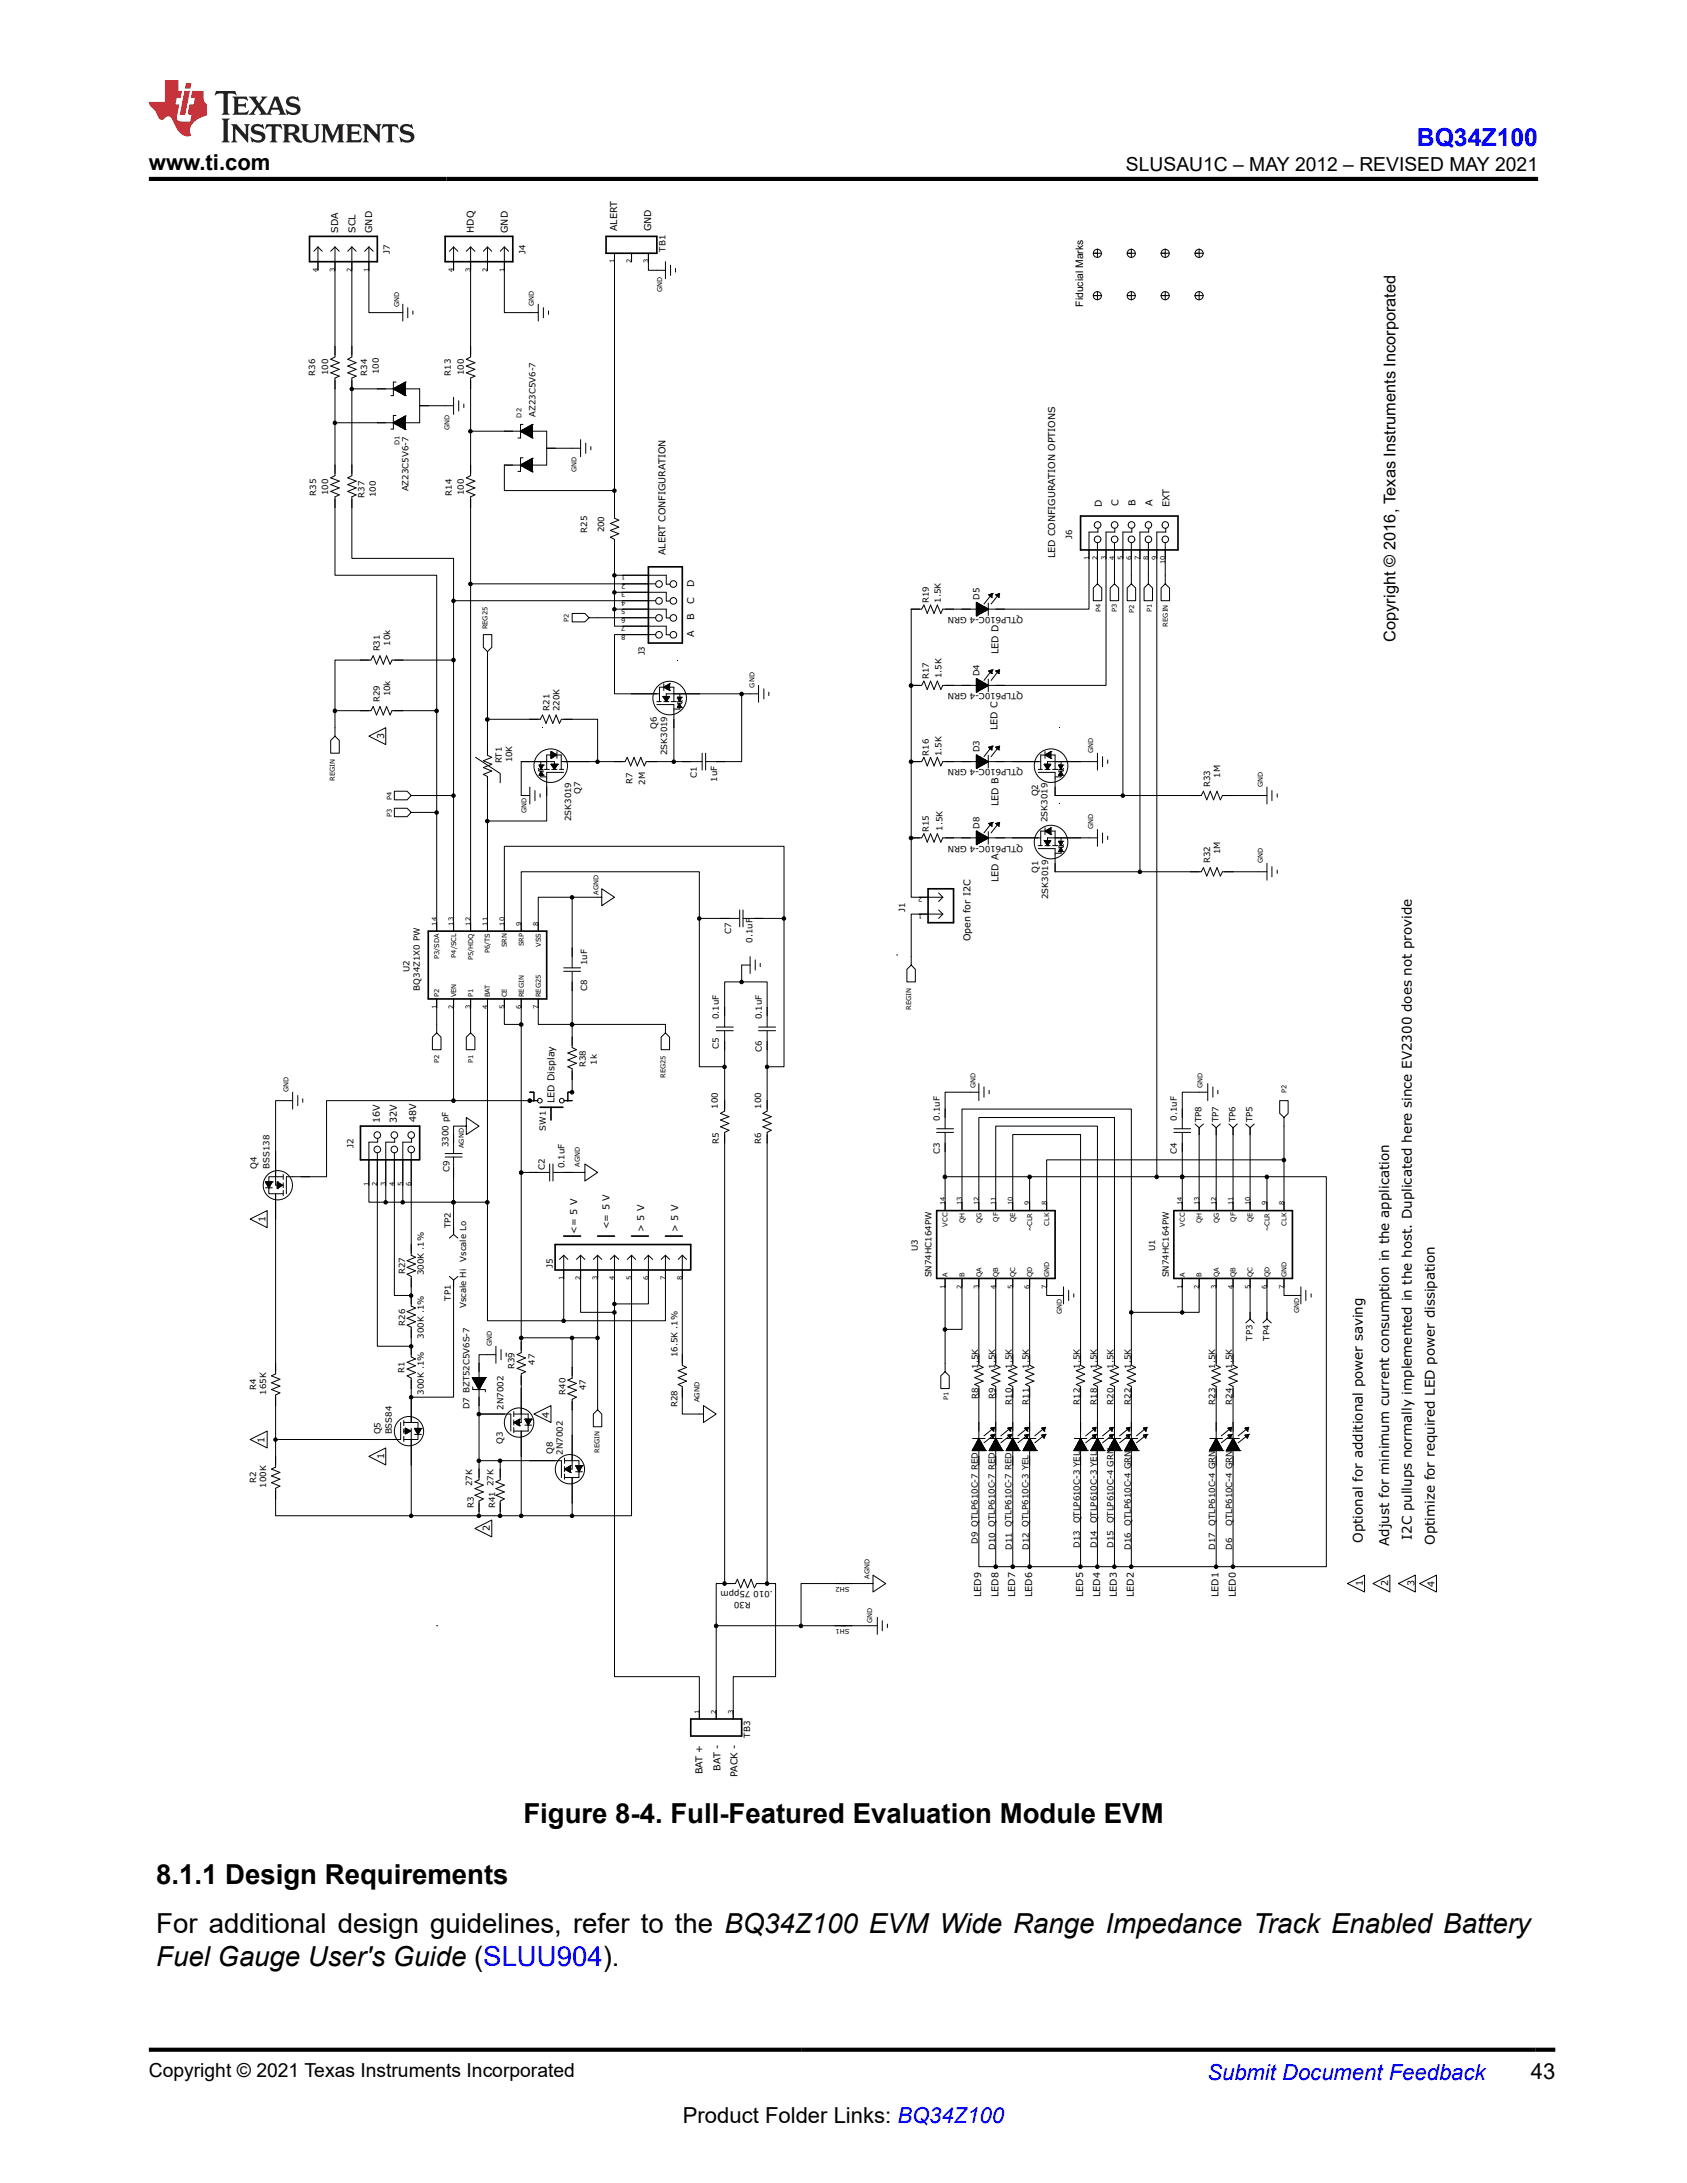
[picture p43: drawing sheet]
<svg xmlns="http://www.w3.org/2000/svg" width="216mm" height="279mm" viewBox="0 0 216 279" stroke-linecap="round" stroke-linejoin="round" font-family="sans-serif">
<defs><g id="words">
<g font-size="3.5">
<text x="67" y="233.3">Figure 8-4. Full-Featured Evaluation Module EVM</text>
<text x="20" y="241.1">8.1.1 Design Requirements</text>
<text x="20" y="247.4">For additional design guidelines, refer to the BQ34Z100 EVM Wide Range Impedance Track Enabled Battery</text>
<text x="20" y="251.7">Fuel Gauge User's Guide (SLUU904).</text>
</g>
<text font-size="3.2" fill="#00f" x="181.3" y="18.7">BQ34Z100</text>
<g font-size="2.8">
<text x="19" y="21.8">www.ti.com</text>
<text x="195.9" y="266.1">43</text>
<text x="87.4" y="271.7">Product Folder Links: BQ34Z100</text>
</g>
<text font-size="2.8" fill="#00f" x="154.5" y="266.2">Submit Document Feedback</text>
<g font-size="2.5">
<text x="144.1" y="21.9">SLUSAU1C – MAY 2012 – REVISED MAY 2021</text>
<text x="19" y="265.9">Copyright © 2021 Texas Instruments Incorporated</text>
</g>
<text font-size="2.1" x="178.6" y="82.1" transform="rotate(-90 178.6 82.1)">Copyright © 2016, Texas Instruments Incorporated</text>
<g font-size="1.7">
<text x="174.4" y="197.5" transform="rotate(-90 174.4 197.5)">Optional for additional power saving</text>
<text x="177.8" y="197.9" transform="rotate(-90 177.8 197.9)">Adjust for minimum current consumption in the application</text>
<text x="180.7" y="197.1" transform="rotate(-90 180.7 197.1)">I2C pullups normally implemented in the host. Duplicated here since EV2300 does not provide</text>
<text x="183.6" y="197.7" transform="rotate(-90 183.6 197.7)">Optimize for required LED power dissipation</text>
</g>
<text font-size="1.3" x="138.6" y="39.3" transform="rotate(-90 138.6 39.3)">Fiducial Marks</text>
<g font-size="1.2">
<text x="43.3" y="29.8" transform="rotate(-90 43.3 29.8)">SDA</text>
<text x="45.5" y="29.8" transform="rotate(-90 45.5 29.8)">SCL</text>
<text x="47.6" y="29.8" transform="rotate(-90 47.6 29.8)">GND</text>
<text x="60.7" y="29.8" transform="rotate(-90 60.7 29.8)">HDQ</text>
<text x="65" y="29.8" transform="rotate(-90 65 29.8)">GND</text>
<text x="79" y="29.6" transform="rotate(-90 79 29.6)">ALERT</text>
<text x="83.3" y="29.6" transform="rotate(-90 83.3 29.6)">GND</text>
<text x="141" y="64.9" transform="rotate(-90 141 64.9)">D</text>
<text x="143.2" y="64.8" transform="rotate(-90 143.2 64.8)">C</text>
<text x="145.3" y="64.8" transform="rotate(-90 145.3 64.8)">B</text>
<text x="147.5" y="64.8" transform="rotate(-90 147.5 64.8)">A</text>
<text x="149.7" y="64.9" transform="rotate(-90 149.7 64.9)">EXT</text>
<text x="85.2" y="71.1" transform="rotate(-90 85.2 71.1)">ALERT CONFIGURATION</text>
<text x="135" y="71.5" transform="rotate(-90 135 71.5)">LED CONFIGURATION OPTIONS</text>
<text x="88.8" y="77.3" transform="rotate(-90 88.8 77.3)">C</text>
<text x="88.8" y="75.1" transform="rotate(-90 88.8 75.1)">D</text>
<text x="88.8" y="81.5" transform="rotate(-90 88.8 81.5)">A</text>
<text x="88.8" y="79.4" transform="rotate(-90 88.8 79.4)">B</text>
<text x="127.8" y="83.7" transform="rotate(-90 127.8 83.7)">LED D</text>
<text x="49.2" y="94.6" transform="rotate(-90 49.2 94.6)">3</text>
<text x="127.7" y="93.4" transform="rotate(-90 127.7 93.4)">LED C</text>
<text x="127.8" y="103.2" transform="rotate(-90 127.8 103.2)">LED B</text>
<text x="127.8" y="112.9" transform="rotate(-90 127.8 112.9)">LED A</text>
<text x="124.2" y="120.5" transform="rotate(-90 124.2 120.5)">Open for I2C</text>
<text x="48.6" y="143.7" transform="rotate(-90 48.6 143.7)">16V</text>
<text x="50.8" y="143.7" transform="rotate(-90 50.8 143.7)">32V</text>
<text x="53.3" y="143.6" transform="rotate(-90 53.3 143.6)">48V</text>
<text x="71" y="141.2" transform="rotate(-90 71 141.2)">LED Display</text>
<text x="34" y="156.4" transform="rotate(-90 34 156.4)">1</text>
<text x="73.9" y="157.9" transform="rotate(-90 73.9 157.9)">&lt;= 5 V</text>
<text x="78" y="157.3" transform="rotate(-90 78 157.3)">&lt;= 5 V</text>
<text x="82.5" y="157.7" transform="rotate(-90 82.5 157.7)">&gt; 5 V</text>
<text x="86.8" y="157.7" transform="rotate(-90 86.8 157.7)">&gt; 5 V</text>
<text x="33.9" y="184.7" transform="rotate(-90 33.9 184.7)">1</text>
<text x="70.3" y="181.4" transform="rotate(-90 70.3 181.4)">4</text>
<text x="49.2" y="186.7" transform="rotate(-90 49.2 186.7)">1</text>
<text x="62.7" y="195.9" transform="rotate(-90 62.7 195.9)">2</text>
<text x="174.4" y="203" transform="rotate(-90 174.4 203)">1</text>
<text x="177.6" y="203" transform="rotate(-90 177.6 203)">2</text>
<text x="181" y="203" transform="rotate(-90 181 203)">3</text>
<text x="183.6" y="203.1" transform="rotate(-90 183.6 203.1)">4</text>
<text x="125.6" y="204.4" transform="rotate(-90 125.6 204.4)">LED9</text>
<text x="127.8" y="204.4" transform="rotate(-90 127.8 204.4)">LED8</text>
<text x="129.9" y="204.4" transform="rotate(-90 129.9 204.4)">LED7</text>
<text x="132.1" y="204.4" transform="rotate(-90 132.1 204.4)">LED6</text>
<text x="138.6" y="204.4" transform="rotate(-90 138.6 204.4)">LED5</text>
<text x="140.8" y="204.4" transform="rotate(-90 140.8 204.4)">LED4</text>
<text x="142.9" y="204.4" transform="rotate(-90 142.9 204.4)">LED3</text>
<text x="145.1" y="204.4" transform="rotate(-90 145.1 204.4)">LED2</text>
<text x="156" y="204.4" transform="rotate(-90 156 204.4)">LED1</text>
<text x="158.1" y="204.4" transform="rotate(-90 158.1 204.4)">LED0</text>
<text x="89.9" y="227.1" transform="rotate(-90 89.9 227.1)">BAT +</text>
<text x="92.2" y="226.6" transform="rotate(-90 92.2 226.6)">BAT -</text>
<text x="94.4" y="227.5" transform="rotate(-90 94.4 227.5)">PACK -</text>
</g>
<g font-size="1.1">
<text x="49.9" y="32.5" transform="rotate(-90 49.9 32.5)">J7</text>
<text x="67.3" y="32.5" transform="rotate(-90 67.3 32.5)">J4</text>
<text x="85.2" y="32.2" transform="rotate(-90 85.2 32.2)">TB1</text>
<text x="42" y="48" transform="rotate(-90 42 48)">100</text>
<text x="48.5" y="47.9" transform="rotate(-90 48.5 47.9)">100</text>
<text x="59.4" y="48" transform="rotate(-90 59.4 48)">100</text>
<text x="40.4" y="48.1" transform="rotate(-90 40.4 48.1)">R36</text>
<text x="47" y="48.1" transform="rotate(-90 47 48.1)">R34</text>
<text x="57.7" y="48.1" transform="rotate(-90 57.7 48.1)">R13</text>
<text x="68.5" y="53.3" transform="rotate(-90 68.5 53.3)">AZ23C5V6-7</text>
<text x="40.5" y="63.5" transform="rotate(-90 40.5 63.5)">R35</text>
<text x="42" y="63.4" transform="rotate(-90 42 63.4)">100</text>
<text x="46.6" y="63.7" transform="rotate(-90 46.6 63.7)">R37</text>
<text x="48.1" y="63.6" transform="rotate(-90 48.1 63.6)">100</text>
<text x="52.3" y="62.9" transform="rotate(-90 52.3 62.9)">AZ23C5V6-7</text>
<text x="57.8" y="63.5" transform="rotate(-90 57.8 63.5)">R14</text>
<text x="59.4" y="63.4" transform="rotate(-90 59.4 63.4)">100</text>
<text x="75.2" y="68.2" transform="rotate(-90 75.2 68.2)">R25</text>
<text x="77.3" y="68.1" transform="rotate(-90 77.3 68.1)">200</text>
<text x="137.2" y="68.9" transform="rotate(-90 137.2 68.9)">J6</text>
<text x="118.9" y="77.2" transform="rotate(-90 118.9 77.2)">R19</text>
<text x="120.4" y="77.2" transform="rotate(-90 120.4 77.2)">1.5K</text>
<text x="125.4" y="76.8" transform="rotate(-90 125.4 76.8)">D5</text>
<text x="48.6" y="83.4" transform="rotate(-90 48.6 83.4)">R31</text>
<text x="49.9" y="82.6" transform="rotate(-90 49.9 82.6)">10k</text>
<text x="82.5" y="83.9" transform="rotate(-90 82.5 83.9)">J3</text>
<text x="130.9" y="78.9" transform="rotate(-180 130.9 78.9)">QTLP610C-4 GRN</text>
<text x="48.6" y="89.9" transform="rotate(-90 48.6 89.9)">R29</text>
<text x="49.9" y="89.1" transform="rotate(-90 49.9 89.1)">10k</text>
<text x="118.9" y="87" transform="rotate(-90 118.9 87)">R17</text>
<text x="120.5" y="86.8" transform="rotate(-90 120.5 86.8)">1.5K</text>
<text x="125.4" y="86.5" transform="rotate(-90 125.4 86.5)">D4</text>
<text x="130.9" y="88.7" transform="rotate(-180 130.9 88.7)">QTLP610C-4 GRN</text>
<text x="70.3" y="91" transform="rotate(-90 70.3 91)">R21</text>
<text x="71.6" y="91" transform="rotate(-90 71.6 91)">220K</text>
<text x="84.1" y="93.2" transform="rotate(-90 84.1 93.2)">Q6</text>
<text x="64.2" y="97.7" transform="rotate(-90 64.2 97.7)">RT1</text>
<text x="65.5" y="97.6" transform="rotate(-90 65.5 97.6)">10K</text>
<text x="74.3" y="101.6" transform="rotate(-90 74.3 101.6)">Q7</text>
<text x="80.9" y="100.4" transform="rotate(-90 80.9 100.4)">R7</text>
<text x="82.6" y="100.4" transform="rotate(-90 82.6 100.4)">2M</text>
<text x="85.4" y="96.7" transform="rotate(-90 85.4 96.7)">2SK3019</text>
<text x="89.2" y="99.6" transform="rotate(-90 89.2 99.6)">C1</text>
<text x="91.8" y="100.1" transform="rotate(-90 91.8 100.1)">1uF</text>
<text x="118.9" y="96.7" transform="rotate(-90 118.9 96.7)">R16</text>
<text x="120.5" y="96.8" transform="rotate(-90 120.5 96.8)">1.5K</text>
<text x="125.4" y="96.3" transform="rotate(-90 125.4 96.3)">D3</text>
<text x="130.9" y="98.5" transform="rotate(-180 130.9 98.5)">QTLP610C-4 GRN</text>
<text x="132.9" y="101.9" transform="rotate(-90 132.9 101.9)">Q2</text>
<text x="154.9" y="100.7" transform="rotate(-90 154.9 100.7)">R33</text>
<text x="156.2" y="99.6" transform="rotate(-90 156.2 99.6)">1M</text>
<text x="73.1" y="105.1" transform="rotate(-90 73.1 105.1)">2SK3019</text>
<text x="118.9" y="106.5" transform="rotate(-90 118.9 106.5)">R15</text>
<text x="120.6" y="106.3" transform="rotate(-90 120.6 106.3)">1.5K</text>
<text x="125.4" y="106.1" transform="rotate(-90 125.4 106.1)">D8</text>
<text x="134.1" y="105.2" transform="rotate(-90 134.1 105.2)">2SK3019</text>
<text x="130.9" y="108.2" transform="rotate(-180 130.9 108.2)">QTLP610C-4 GRN</text>
<text x="132.9" y="111.7" transform="rotate(-90 132.9 111.7)">Q1</text>
<text x="154.9" y="110.5" transform="rotate(-90 154.9 110.5)">R32</text>
<text x="156.2" y="109.3" transform="rotate(-90 156.2 109.3)">1M</text>
<text x="93.6" y="119.6" transform="rotate(-90 93.6 119.6)">C7</text>
<text x="115.8" y="116.7" transform="rotate(-90 115.8 116.7)">J1</text>
<text x="134.2" y="115.1" transform="rotate(-90 134.2 115.1)">2SK3019</text>
<text x="52.4" y="124.4" transform="rotate(-90 52.4 124.4)">U2</text>
<text x="75.2" y="123.5" transform="rotate(-90 75.2 123.5)">1uF</text>
<text x="96.3" y="120.7" transform="rotate(-90 96.3 120.7)">0.1uF</text>
<text x="53.7" y="126.8" transform="rotate(-90 53.7 126.8)">BQ34Z1X0 PW</text>
<text x="75.2" y="126.8" transform="rotate(-90 75.2 126.8)">C8</text>
<text x="92" y="130.4" transform="rotate(-90 92 130.4)">0.1uF</text>
<text x="97.5" y="130.4" transform="rotate(-90 97.5 130.4)">0.1uF</text>
<text x="75" y="136.6" transform="rotate(-90 75 136.6)">R38</text>
<text x="76.4" y="136.3" transform="rotate(-90 76.4 136.3)">1k</text>
<text x="92" y="134.2" transform="rotate(-90 92 134.2)">C5</text>
<text x="97.5" y="134.6" transform="rotate(-90 97.5 134.6)">C6</text>
<text x="91.9" y="141.9" transform="rotate(-90 91.9 141.9)">100</text>
<text x="97.4" y="141.9" transform="rotate(-90 97.4 141.9)">100</text>
<text x="120.3" y="143.4" transform="rotate(-90 120.3 143.4)">0.1uF</text>
<text x="150.6" y="143.4" transform="rotate(-90 150.6 143.4)">0.1uF</text>
<text x="153.8" y="143.6" transform="rotate(-90 153.8 143.6)">TP8</text>
<text x="155.9" y="143.6" transform="rotate(-90 155.9 143.6)">TP7</text>
<text x="158.1" y="143.6" transform="rotate(-90 158.1 143.6)">TP6</text>
<text x="160.3" y="143.6" transform="rotate(-90 160.3 143.6)">TP5</text>
<text x="32.9" y="149.6" transform="rotate(-90 32.9 149.6)">Q4</text>
<text x="34.5" y="149.6" transform="rotate(-90 34.5 149.6)">BSS138</text>
<text x="45.2" y="146.9" transform="rotate(-90 45.2 146.9)">J2</text>
<text x="57.4" y="146.8" transform="rotate(-90 57.4 146.8)">3300 pF</text>
<text x="57.5" y="150" transform="rotate(-90 57.5 150)">C9</text>
<text x="69.7" y="149.7" transform="rotate(-90 69.7 149.7)">C2</text>
<text x="69.9" y="144.7" transform="rotate(-90 69.9 144.7)">SW1</text>
<text x="72.2" y="149.5" transform="rotate(-90 72.2 149.5)">0.1uF</text>
<text x="92" y="146.4" transform="rotate(-90 92 146.4)">R5</text>
<text x="97.4" y="146.4" transform="rotate(-90 97.4 146.4)">R6</text>
<text x="120.3" y="147.6" transform="rotate(-90 120.3 147.6)">C3</text>
<text x="150.6" y="147.6" transform="rotate(-90 150.6 147.6)">C4</text>
<text x="57.7" y="157.2" transform="rotate(-90 57.7 157.2)">TP2</text>
<text x="59.7" y="161.5" transform="rotate(-90 59.7 161.5)">Vscale Lo</text>
<text x="117.5" y="160.2" transform="rotate(-90 117.5 160.2)">U3</text>
<text x="147.8" y="160.2" transform="rotate(-90 147.8 160.2)">U1</text>
<text x="51.9" y="163.1" transform="rotate(-90 51.9 163.1)">R27</text>
<text x="54.3" y="163.2" transform="rotate(-90 54.3 163.2)">300K .1%</text>
<text x="57.7" y="166.5" transform="rotate(-90 57.7 166.5)">TP1</text>
<text x="59.7" y="167.4" transform="rotate(-90 59.7 167.4)">Vscale Hi</text>
<text x="70.7" y="162.3" transform="rotate(-90 70.7 162.3)">J5</text>
<text x="119.2" y="163.5" transform="rotate(-90 119.2 163.5)">SN74HC164PW</text>
<text x="149.6" y="163.5" transform="rotate(-90 149.6 163.5)">SN74HC164PW</text>
<text x="51.9" y="169.7" transform="rotate(-90 51.9 169.7)">R26</text>
<text x="54.3" y="171.3" transform="rotate(-90 54.3 171.3)">300K .1%</text>
<text x="86.7" y="173.7" transform="rotate(-90 86.7 173.7)">16.5K .1%</text>
<text x="160.3" y="171.6" transform="rotate(-90 160.3 171.6)">TP3</text>
<text x="162.5" y="171.6" transform="rotate(-90 162.5 171.6)">TP4</text>
<text x="32.8" y="177.8" transform="rotate(-90 32.8 177.8)">R4</text>
<text x="34.1" y="178.5" transform="rotate(-90 34.1 178.5)">165K</text>
<text x="51.8" y="175.7" transform="rotate(-90 51.8 175.7)">R1</text>
<text x="54.3" y="178.5" transform="rotate(-90 54.3 178.5)">300K .1%</text>
<text x="65.9" y="175.2" transform="rotate(-90 65.9 175.2)">R39</text>
<text x="68.5" y="174.7" transform="rotate(-90 68.5 174.7)">47</text>
<text x="72.4" y="178.5" transform="rotate(-90 72.4 178.5)">R40</text>
<text x="75" y="177.9" transform="rotate(-90 75 177.9)">47</text>
<text x="125.2" y="179.1" transform="rotate(-90 125.2 179.1)">R8</text>
<text x="125.2" y="175.2" transform="rotate(-90 125.2 175.2)">1.5K</text>
<text x="127.3" y="179.1" transform="rotate(-90 127.3 179.1)">R9</text>
<text x="127.3" y="175.2" transform="rotate(-90 127.3 175.2)">1.5K</text>
<text x="129.5" y="179.8" transform="rotate(-90 129.5 179.8)">R10</text>
<text x="129.5" y="175.2" transform="rotate(-90 129.5 175.2)">1.5K</text>
<text x="131.7" y="179.8" transform="rotate(-90 131.7 179.8)">R11</text>
<text x="131.7" y="175.2" transform="rotate(-90 131.7 175.2)">1.5K</text>
<text x="138.2" y="179.8" transform="rotate(-90 138.2 179.8)">R12</text>
<text x="138.2" y="175.2" transform="rotate(-90 138.2 175.2)">1.5K</text>
<text x="140.4" y="179.8" transform="rotate(-90 140.4 179.8)">R18</text>
<text x="140.4" y="175.2" transform="rotate(-90 140.4 175.2)">1.5K</text>
<text x="142.5" y="179.8" transform="rotate(-90 142.5 179.8)">R20</text>
<text x="142.5" y="175.2" transform="rotate(-90 142.5 175.2)">1.5K</text>
<text x="144.7" y="179.8" transform="rotate(-90 144.7 179.8)">R22</text>
<text x="144.7" y="175.2" transform="rotate(-90 144.7 175.2)">1.5K</text>
<text x="155.5" y="179.8" transform="rotate(-90 155.5 179.8)">R23</text>
<text x="155.5" y="175.2" transform="rotate(-90 155.5 175.2)">1.5K</text>
<text x="157.7" y="179.8" transform="rotate(-90 157.7 179.8)">R24</text>
<text x="157.7" y="175.2" transform="rotate(-90 157.7 175.2)">1.5K</text>
<text x="48.7" y="183.6" transform="rotate(-90 48.7 183.6)">Q5</text>
<text x="50.1" y="183.6" transform="rotate(-90 50.1 183.6)">BSS84</text>
<text x="60.1" y="180.4" transform="rotate(-90 60.1 180.4)">D7 BZT52C5V6S-7</text>
<text x="64.3" y="184.8" transform="rotate(-90 64.3 184.8)">Q3</text>
<text x="64.4" y="180.4" transform="rotate(-90 64.4 180.4)">2N7002</text>
<text x="86.7" y="180.1" transform="rotate(-90 86.7 180.1)">R28</text>
<text x="32.8" y="189.8" transform="rotate(-90 32.8 189.8)">R2</text>
<text x="34.1" y="190.4" transform="rotate(-90 34.1 190.4)">100K</text>
<text x="60.4" y="190.2" transform="rotate(-90 60.4 190.2)">27K</text>
<text x="63.1" y="190.2" transform="rotate(-90 63.1 190.2)">27K</text>
<text x="70.7" y="186.1" transform="rotate(-90 70.7 186.1)">Q8</text>
<text x="72" y="186.2" transform="rotate(-90 72 186.2)">2N7002</text>
<text x="60.7" y="193" transform="rotate(-90 60.7 193)">R3</text>
<text x="63.4" y="193" transform="rotate(-90 63.4 193)">R41</text>
<text x="125.1" y="197.6" transform="rotate(-90 125.1 197.6)">D9 QTLP610C-7 RED</text>
<text x="138.2" y="195" transform="rotate(-90 138.2 195)">QTLP610C-3 YEL</text>
<text x="140.4" y="195" transform="rotate(-90 140.4 195)">QTLP610C-3 YEL</text>
<text x="142.5" y="195" transform="rotate(-90 142.5 195)">QTLP610C-4 GRN</text>
<text x="144.7" y="195.3" transform="rotate(-90 144.7 195.3)">QTLP610C-4 GRN</text>
<text x="155.5" y="195.3" transform="rotate(-90 155.5 195.3)">QTLP610C-4 GRN</text>
<text x="157.7" y="195.3" transform="rotate(-90 157.7 195.3)">QTLP610C-4 GRN</text>
<text x="98.9" y="203.7" transform="rotate(-180 98.9 203.7)">.010 75ppm</text>
<text x="127.3" y="198.3" transform="rotate(-90 127.3 198.3)">D10 QTLP610C-7 RED</text>
<text x="129.5" y="198.3" transform="rotate(-90 129.5 198.3)">D11 QTLP610C-7 RED</text>
<text x="131.7" y="198.3" transform="rotate(-90 131.7 198.3)">D12 QTLP610C-3 YEL</text>
<text x="138.2" y="198.1" transform="rotate(-90 138.2 198.1)">D13</text>
<text x="140.4" y="198.1" transform="rotate(-90 140.4 198.1)">D14</text>
<text x="142.5" y="198.1" transform="rotate(-90 142.5 198.1)">D15</text>
<text x="144.7" y="198.3" transform="rotate(-90 144.7 198.3)">D16</text>
<text x="155.5" y="198.3" transform="rotate(-90 155.5 198.3)">D17</text>
<text x="157.7" y="198.3" transform="rotate(-90 157.7 198.3)">D6</text>
<text x="96.1" y="205.1" transform="rotate(-180 96.1 205.1)">R30</text>
<text x="96" y="222.4" transform="rotate(-90 96 222.4)">TB3</text>
</g>
<g font-size=".9">
<text x="40.7" y="34.8" transform="rotate(-90 40.7 34.8)">4</text>
<text x="42.9" y="34.8" transform="rotate(-90 42.9 34.8)">3</text>
<text x="45" y="34.8" transform="rotate(-90 45 34.8)">2</text>
<text x="47.2" y="34.8" transform="rotate(-90 47.2 34.8)">1</text>
<text x="58" y="34.8" transform="rotate(-90 58 34.8)">4</text>
<text x="60.2" y="34.8" transform="rotate(-90 60.2 34.8)">3</text>
<text x="62.4" y="34.8" transform="rotate(-90 62.4 34.8)">2</text>
<text x="64.5" y="34.8" transform="rotate(-90 64.5 34.8)">1</text>
<text x="78.6" y="33.7" transform="rotate(-90 78.6 33.7)">1</text>
<text x="80.8" y="33.7" transform="rotate(-90 80.8 33.7)">2</text>
<text x="83" y="33.7" transform="rotate(-90 83 33.7)">3</text>
<text x="51.1" y="39.3" transform="rotate(-90 51.1 39.3)">GND</text>
<text x="68.3" y="39.2" transform="rotate(-90 68.3 39.2)">GND</text>
<text x="84.7" y="37.4" transform="rotate(-90 84.7 37.4)">GND</text>
<text x="66.7" y="53.5" transform="rotate(-90 66.7 53.5)">D2</text>
<text x="51.1" y="56.9" transform="rotate(-90 51.1 56.9)">D1</text>
<text x="57.5" y="55" transform="rotate(-90 57.5 55)">GND</text>
<text x="73.8" y="60.5" transform="rotate(-90 73.8 60.5)">GND</text>
<text x="139.4" y="71.6" transform="rotate(-90 139.4 71.6)">1</text>
<text x="140.4" y="71.6" transform="rotate(-90 140.4 71.6)">2</text>
<text x="141.5" y="71.6" transform="rotate(-90 141.5 71.6)">3</text>
<text x="142.6" y="71.6" transform="rotate(-90 142.6 71.6)">4</text>
<text x="143.7" y="71.6" transform="rotate(-90 143.7 71.6)">5</text>
<text x="144.8" y="71.6" transform="rotate(-90 144.8 71.6)">6</text>
<text x="145.9" y="71.6" transform="rotate(-90 145.9 71.6)">7</text>
<text x="147" y="71.6" transform="rotate(-90 147 71.6)">8</text>
<text x="148" y="71.6" transform="rotate(-90 148 71.6)">9</text>
<text x="80.1" y="73.6" transform="rotate(-180 80.1 73.6)">1</text>
<text x="80.1" y="74.7" transform="rotate(-180 80.1 74.7)">2</text>
<text x="80.1" y="75.8" transform="rotate(-180 80.1 75.8)">3</text>
<text x="80.1" y="76.9" transform="rotate(-180 80.1 76.9)">4</text>
<text x="80.1" y="78" transform="rotate(-180 80.1 78)">5</text>
<text x="149.1" y="72.2" transform="rotate(-90 149.1 72.2)">10</text>
<text x="62.4" y="80.6" transform="rotate(-90 62.4 80.6)">REG25</text>
<text x="72.8" y="79.6" transform="rotate(-90 72.8 79.6)">P2</text>
<text x="80.1" y="79.1" transform="rotate(-180 80.1 79.1)">6</text>
<text x="80.1" y="80.1" transform="rotate(-180 80.1 80.1)">7</text>
<text x="80.1" y="81.2" transform="rotate(-180 80.1 81.2)">8</text>
<text x="140.9" y="78.4" transform="rotate(-90 140.9 78.4)">P4</text>
<text x="142.9" y="78.4" transform="rotate(-90 142.9 78.4)">P3</text>
<text x="145.1" y="78.5" transform="rotate(-90 145.1 78.5)">P2</text>
<text x="147.4" y="78.4" transform="rotate(-90 147.4 78.4)">P1</text>
<text x="149.5" y="80.2" transform="rotate(-90 149.5 80.2)">REGIN</text>
<text x="96.6" y="88" transform="rotate(-90 96.6 88)">GND</text>
<text x="42.9" y="99.9" transform="rotate(-90 42.9 99.9)">REGIN</text>
<text x="139.9" y="96.4" transform="rotate(-90 139.9 96.4)">GND</text>
<text x="161.6" y="100.7" transform="rotate(-90 161.6 100.7)">GND</text>
<text x="50.1" y="104.5" transform="rotate(-90 50.1 104.5)">P3</text>
<text x="50.1" y="102.4" transform="rotate(-90 50.1 102.4)">P4</text>
<text x="67.4" y="104.1" transform="rotate(-90 67.4 104.1)">GND</text>
<text x="139.9" y="106.2" transform="rotate(-90 139.9 106.2)">GND</text>
<text x="161.6" y="110.5" transform="rotate(-90 161.6 110.5)">GND</text>
<text x="55.9" y="118.5" transform="rotate(-90 55.9 118.5)">14</text>
<text x="58" y="118.5" transform="rotate(-90 58 118.5)">13</text>
<text x="60.2" y="118.5" transform="rotate(-90 60.2 118.5)">12</text>
<text x="62.4" y="118.5" transform="rotate(-90 62.4 118.5)">11</text>
<text x="64.5" y="118.5" transform="rotate(-90 64.5 118.5)">10</text>
<text x="66.7" y="118.5" transform="rotate(-90 66.7 118.5)">9</text>
<text x="68.9" y="118.5" transform="rotate(-90 68.9 118.5)">8</text>
<text x="76.6" y="114.5" transform="rotate(-90 76.6 114.5)">AGND</text>
<text x="118.1" y="117" transform="rotate(-180 118.1 117)">1</text>
<text x="118.1" y="114.8" transform="rotate(-180 118.1 114.8)">2</text>
<text x="56.2" y="122.7" transform="rotate(-90 56.2 122.7)">P3/SDA</text>
<text x="58.4" y="122.6" transform="rotate(-90 58.4 122.6)">P4/SCL</text>
<text x="60.5" y="122.9" transform="rotate(-90 60.5 122.9)">P5/HDQ</text>
<text x="62.7" y="122" transform="rotate(-90 62.7 122)">P6/TS</text>
<text x="64.9" y="121.2" transform="rotate(-90 64.9 121.2)">SRN</text>
<text x="67" y="121.1" transform="rotate(-90 67 121.1)">SRP</text>
<text x="69.2" y="121.2" transform="rotate(-90 69.2 121.2)">VSS</text>
<text x="55.9" y="129.1" transform="rotate(-90 55.9 129.1)">1</text>
<text x="56.2" y="127.6" transform="rotate(-90 56.2 127.6)">P2</text>
<text x="58" y="129.1" transform="rotate(-90 58 129.1)">2</text>
<text x="58.4" y="127.6" transform="rotate(-90 58.4 127.6)">VEN</text>
<text x="60.2" y="129.1" transform="rotate(-90 60.2 129.1)">3</text>
<text x="60.5" y="127.6" transform="rotate(-90 60.5 127.6)">P1</text>
<text x="62.4" y="129.1" transform="rotate(-90 62.4 129.1)">4</text>
<text x="62.7" y="127.6" transform="rotate(-90 62.7 127.6)">BAT</text>
<text x="64.5" y="129.1" transform="rotate(-90 64.5 129.1)">5</text>
<text x="64.9" y="127.6" transform="rotate(-90 64.9 127.6)">CE</text>
<text x="66.7" y="129.1" transform="rotate(-90 66.7 129.1)">6</text>
<text x="67" y="127.6" transform="rotate(-90 67 127.6)">REGIN</text>
<text x="68.9" y="129.1" transform="rotate(-90 68.9 129.1)">7</text>
<text x="69.2" y="127.6" transform="rotate(-90 69.2 127.6)">REG25</text>
<text x="116.6" y="129.2" transform="rotate(-90 116.6 129.2)">REGIN</text>
<text x="56.2" y="136.1" transform="rotate(-90 56.2 136.1)">P2</text>
<text x="60.5" y="136.1" transform="rotate(-90 60.5 136.1)">P1</text>
<text x="85.2" y="138" transform="rotate(-90 85.2 138)">REG25</text>
<text x="36.9" y="139.8" transform="rotate(-90 36.9 139.8)">GND</text>
<text x="124.8" y="139.2" transform="rotate(-90 124.8 139.2)">GND</text>
<text x="153.9" y="139.2" transform="rotate(-90 153.9 139.2)">GND</text>
<text x="164.6" y="139.9" transform="rotate(-90 164.6 139.9)">P2</text>
<text x="59.4" y="146.9" transform="rotate(-90 59.4 146.9)">AGND</text>
<text x="74.2" y="149.3" transform="rotate(-90 74.2 149.3)">AGND</text>
<text x="47.2" y="151.8" transform="rotate(-90 47.2 151.8)">1</text>
<text x="48.3" y="151.8" transform="rotate(-90 48.3 151.8)">2</text>
<text x="49.4" y="151.8" transform="rotate(-90 49.4 151.8)">3</text>
<text x="50.5" y="151.8" transform="rotate(-90 50.5 151.8)">4</text>
<text x="51.5" y="151.8" transform="rotate(-90 51.5 151.8)">5</text>
<text x="52.6" y="151.8" transform="rotate(-90 52.6 151.8)">6</text>
<text x="121" y="154.3" transform="rotate(-90 121 154.3)">14</text>
<text x="123.1" y="154.3" transform="rotate(-90 123.1 154.3)">13</text>
<text x="125.3" y="154.3" transform="rotate(-90 125.3 154.3)">12</text>
<text x="127.4" y="154.3" transform="rotate(-90 127.4 154.3)">11</text>
<text x="129.6" y="154.3" transform="rotate(-90 129.6 154.3)">10</text>
<text x="131.8" y="154.3" transform="rotate(-90 131.8 154.3)">9</text>
<text x="134" y="154.3" transform="rotate(-90 134 154.3)">8</text>
<text x="151.3" y="154.3" transform="rotate(-90 151.3 154.3)">14</text>
<text x="153.5" y="154.3" transform="rotate(-90 153.5 154.3)">13</text>
<text x="155.6" y="154.3" transform="rotate(-90 155.6 154.3)">12</text>
<text x="157.8" y="154.3" transform="rotate(-90 157.8 154.3)">11</text>
<text x="160" y="154.3" transform="rotate(-90 160 154.3)">10</text>
<text x="162.1" y="154.3" transform="rotate(-90 162.1 154.3)">9</text>
<text x="164.3" y="154.3" transform="rotate(-90 164.3 154.3)">8</text>
<text x="121.3" y="157" transform="rotate(-90 121.3 157)">VCC</text>
<text x="123.4" y="156.5" transform="rotate(-90 123.4 156.5)">QH</text>
<text x="125.6" y="156.5" transform="rotate(-90 125.6 156.5)">QG</text>
<text x="127.7" y="156.4" transform="rotate(-90 127.7 156.4)">QF</text>
<text x="129.9" y="156.4" transform="rotate(-90 129.9 156.4)">QE</text>
<text x="132.1" y="157.6" transform="rotate(-90 132.1 157.6)">~CLR</text>
<text x="134.3" y="156.9" transform="rotate(-90 134.3 156.9)">CLK</text>
<text x="151.6" y="157" transform="rotate(-90 151.6 157)">VCC</text>
<text x="153.8" y="156.5" transform="rotate(-90 153.8 156.5)">QH</text>
<text x="156" y="156.5" transform="rotate(-90 156 156.5)">QG</text>
<text x="158.1" y="156.4" transform="rotate(-90 158.1 156.4)">QF</text>
<text x="160.3" y="156.4" transform="rotate(-90 160.3 156.4)">QE</text>
<text x="162.5" y="157.6" transform="rotate(-90 162.5 157.6)">~CLR</text>
<text x="164.6" y="156.9" transform="rotate(-90 164.6 156.9)">CLK</text>
<text x="72.1" y="163.8" transform="rotate(-90 72.1 163.8)">1</text>
<text x="74.3" y="163.8" transform="rotate(-90 74.3 163.8)">2</text>
<text x="76.5" y="163.8" transform="rotate(-90 76.5 163.8)">3</text>
<text x="78.6" y="163.8" transform="rotate(-90 78.6 163.8)">4</text>
<text x="80.8" y="163.8" transform="rotate(-90 80.8 163.8)">5</text>
<text x="83" y="163.8" transform="rotate(-90 83 163.8)">6</text>
<text x="85.2" y="163.8" transform="rotate(-90 85.2 163.8)">7</text>
<text x="87.3" y="163.8" transform="rotate(-90 87.3 163.8)">8</text>
<text x="121" y="164.9" transform="rotate(-90 121 164.9)">1</text>
<text x="121.3" y="163.4" transform="rotate(-90 121.3 163.4)">A</text>
<text x="123.1" y="164.9" transform="rotate(-90 123.1 164.9)">2</text>
<text x="123.4" y="163.4" transform="rotate(-90 123.4 163.4)">B</text>
<text x="125.3" y="164.9" transform="rotate(-90 125.3 164.9)">3</text>
<text x="125.6" y="163.4" transform="rotate(-90 125.6 163.4)">QA</text>
<text x="127.4" y="164.9" transform="rotate(-90 127.4 164.9)">4</text>
<text x="127.7" y="163.4" transform="rotate(-90 127.7 163.4)">QB</text>
<text x="129.6" y="164.9" transform="rotate(-90 129.6 164.9)">5</text>
<text x="129.9" y="163.4" transform="rotate(-90 129.9 163.4)">QC</text>
<text x="131.8" y="164.9" transform="rotate(-90 131.8 164.9)">6</text>
<text x="132.1" y="163.4" transform="rotate(-90 132.1 163.4)">QD</text>
<text x="134" y="164.9" transform="rotate(-90 134 164.9)">7</text>
<text x="134.3" y="163.4" transform="rotate(-90 134.3 163.4)">GND</text>
<text x="151.3" y="164.9" transform="rotate(-90 151.3 164.9)">1</text>
<text x="151.6" y="163.4" transform="rotate(-90 151.6 163.4)">A</text>
<text x="153.5" y="164.9" transform="rotate(-90 153.5 164.9)">2</text>
<text x="153.8" y="163.4" transform="rotate(-90 153.8 163.4)">B</text>
<text x="155.6" y="164.9" transform="rotate(-90 155.6 164.9)">3</text>
<text x="156" y="163.4" transform="rotate(-90 156 163.4)">QA</text>
<text x="157.8" y="164.9" transform="rotate(-90 157.8 164.9)">4</text>
<text x="158.1" y="163.4" transform="rotate(-90 158.1 163.4)">QB</text>
<text x="160" y="164.9" transform="rotate(-90 160 164.9)">5</text>
<text x="160.3" y="163.4" transform="rotate(-90 160.3 163.4)">QC</text>
<text x="162.1" y="164.9" transform="rotate(-90 162.1 164.9)">6</text>
<text x="162.5" y="163.4" transform="rotate(-90 162.5 163.4)">QD</text>
<text x="164.3" y="164.9" transform="rotate(-90 164.3 164.9)">7</text>
<text x="164.6" y="163.4" transform="rotate(-90 164.6 163.4)">GND</text>
<text x="62.9" y="172.3" transform="rotate(-90 62.9 172.3)">GND</text>
<text x="135.9" y="168.2" transform="rotate(-90 135.9 168.2)">GND</text>
<text x="166.3" y="168.1" transform="rotate(-90 166.3 168.1)">GND</text>
<text x="89.5" y="179.5" transform="rotate(-90 89.5 179.5)">AGND</text>
<text x="121.4" y="179.1" transform="rotate(-90 121.4 179.1)">P1</text>
<text x="76.7" y="185.9" transform="rotate(-90 76.7 185.9)">REGIN</text>
<text x="108.7" y="203.1" transform="rotate(-180 108.7 203.1)">SH2</text>
<text x="111.3" y="202" transform="rotate(-90 111.3 202)">AGND</text>
<text x="108.7" y="208.5" transform="rotate(-180 108.7 208.5)">SH1</text>
<text x="111.6" y="207.8" transform="rotate(-90 111.6 207.8)">GND</text>
<text x="89.5" y="219.3" transform="rotate(-90 89.5 219.3)">1</text>
<text x="91.7" y="219.3" transform="rotate(-90 91.7 219.3)">2</text>
<text x="93.8" y="219.3" transform="rotate(-90 93.8 219.3)">3</text>
</g>
</g></defs>
<g fill="none" stroke="#000" stroke-width=".13">
<path d="M40.7 31.6v3M40.7 31.6l.5 .6M40.7 31.6l-.5 .6M42.9 31.6v14.1l-.6 .3 1.1 .4-1.1 .4 1.1 .5-1.1 .4 1.1 .4-.5 .3v5.7h10.8v-4.3h-8.7M42.9 31.6l.5 .6M42.9 31.6l-.6 .6M45 31.6v14.1l-.5 .3 1.1 .4-1.1 .4 1.1 .5-1.1 .4 1.1 .4-.6 .3v12.5l-.5 .3 1.1 .4-1.1 .4 1.1 .4-1.1 .5 1.1 .4-.6 .3v7.9h13v5.4h25.9M45 31.6l.6 .6M45 31.6l-.5 .6M47.2 31.6v8.4h4.3M47.2 31.6l.6 .6M47.2 31.6l-.5 .6"/>
<path d="M51.5 38.9v2.2M52.2 39.4v1.3M52.8 39.8v.4M58 31.6v3M58 31.6l.6 .6M58 31.6l-.5 .6M60.2 31.6v14.1l-.5 .3 1.1 .4-1.1 .4 1.1 .5-1.1 .4 1.1 .4-.6 .3v6.8M60.2 31.6l.6 .6M60.2 31.6l-.5 .6M62.4 31.6v3M62.4 31.6l.5 .6M62.4 31.6l-.5 .6"/>
<path d="M64.5 31.6v8.4h4.4M64.5 31.6l.6 .6M64.5 31.6l-.5 .6M68.9 38.9v2.2M69.5 39.4v1.3M70.2 39.8v.4M78.6 32.4v30.4M80.8 32.4v1.1M83 32.4v2.2h2.2M85.2 33.5v2.2M85.8 33.9v1.3M86.5 34.4v.4"/>
<path d="M139.9 37.8h1.1M139.9 32.4h1.1M140.4 31.9v1.1M140.4 37.3v1.1M144.3 37.8h1M144.3 32.4h1M144.8 31.9v1.1M144.8 37.3v1.1M148.6 37.8h1.1M148.6 32.4h1.1M149.1 31.9v1.1M149.1 37.3v1.1"/>
<path d="M152.9 37.8h1.1M152.9 32.4h1.1M153.5 31.9v1.1M153.5 37.3v1.1M42.9 54.1v6.8l-.6 .3 1.1 .4-1.1 .4 1.1 .4-1.1 .5 1.1 .4-.5 .3v10h13v17.4M50.3 49.8l1.6-.9v1.7zM50.3 54.1l1.6-.9v1.8zM50.5 49.7v.1M50.5 54v.2M50.5 49.7h1.4M50.5 54h1.4M50.5 49.9h1.4"/>
<path d="M50.5 54.2h1.4M50.6 49.6v.3M50.6 54v.3M50.7 48.9h-.4v1.7h-.3M50.7 53.2h-.4v1.7h-.3M50.7 49.6v.4M50.7 49.6h1.2M50.7 50h1.2M50.7 54.3h1.2M50.8 49.5v.5M50.8 53.9v.5M50.9 49.4h1"/>
<path d="M50.9 53.8h1M50.9 49.4v.7h1M50.9 53.8v.6h1M51 49.4v.8M51 53.7v.8M51.2 49.3v1M51.2 53.6v1M51.3 50.3h.6M51.3 49.2h.6M51.3 54.7h.6M51.3 53.6h.6M51.3 49.2v1.1"/>
<path d="M51.3 53.5v1.2M51.4 49.2v1.2M51.4 53.5v1.2M51.5 50.4h.4M51.5 49.1h.4M51.5 54.8h.4M51.5 53.5h.4M51.5 49.1v1.3M51.5 53.5v1.3M51.6 49v1.5M51.6 53.4v1.5M51.7 50.5h.2"/>
<path d="M51.7 49h.2M51.7 54.9h.2M51.7 53.3h.2M51.8 49v1.6M51.8 53.3v1.6M51.9 50.6h.1M51.9 48.9h.1M51.9 55h.1M51.9 53.2h.1M51.9 48.9v1.7M51.9 53.2v1.8M51.9 49.3h-.8v.9h.8"/>
<path d="M51.9 53.7h-.8v.8h.8M51.9 53.9h-1.2v.4M53.7 51.9h4.3M58 50.8v2.2M58.7 51.3v1.3M59.4 51.7v.5M60 55h.2h.2v.2v.2h-.4zM66.6 55.2l1.5-.9v1.8zM66.6 59.5l1.5-.8v1.7zM66.7 55.1v.2M66.7 59.5v.1M66.7 55.1h1.4"/>
<path d="M66.7 59.4h1.4M66.8 55.3h1.3M66.8 59.7h1.3M66.8 55.1v.2M66.8 59.4v.3M66.9 54.3h-.3v1.8h-.3M66.9 58.6h-.3v1.7h-.3M66.9 55v.4M66.9 59.3v.4M66.9 55h1.2M66.9 59.3h1.2M67 55.4h1.1"/>
<path d="M67 59.7h1.1M67 54.9v.5M67 59.3v.5M67.1 54.9h1M67.1 59.2h1M67.2 54.9v.6h.9M67.2 59.2v.7h.9M67.3 54.8v.8M67.3 59.1v.8M67.3 54.8h.8M67.3 55.6h.8M67.3 60h.8"/>
<path d="M67.3 59.1h.8M67.4 54.8v.8M67.4 59.1v.9M67.5 54.7v1M67.5 59v1M67.5 54.7h.6M67.5 55.7h.6M67.5 59h.6M67.6 54.6v1.2M67.6 59v1.1M67.7 54.6v1.2M67.7 58.9v1.2"/>
<path d="M67.7 54.5h.4M67.7 55.8h.4M67.7 58.9h.4M67.8 54.5v1.4M67.8 58.9v1.3M67.9 58.8v1.5h.2M67.9 56h.2M67.9 58.8h.2M68 54.4v1.6M68 58.7v1.6M68.1 56.1h.1M68.1 54.3h.1"/>
<path d="M68.1 58.7h.1M68.1 54.4h-.2v1.5M68.1 54.3v1.8M68.1 58.7v1.7M70 57.4h4.3M74.3 56.3v2.1M75 56.7v1.3M75.6 57.2v.4M58 76.9v7.6h-7.8l-.3 .5-.4-1.1-.4 1.1-.5-1.1-.4 1.1-.4-1.1-.3 .6h-4.6v6.5M60 74.6l.2-.1 .2 .1v.1v.2h-.4zM60.2 74.7h23.7M67.5 60.1h.6"/>
<path d="M67.7 60.2h.4M68.1 60.4h.1M75.4 79.1l-.5-.6h-1.7v1.1h1.7l.5-.5h8.5M78.6 75.8v2.2h6.7v1.1h.4M78.6 78v2.1h6.7v1.1h.4M78.6 75.8v-6.8l-.5-.2 1.1-.5-1.1-.4 1.1-.4-1.1-.5 1.1-.4-.6-.3v-3.5h-14.1v-3.3h5.5v-4.3h-9.8v5.7l-.5 .3 1.1 .4-1.1 .4 1.1 .4-1.1 .5 1.1 .4-.6 .3v55.6M78.6 73.6h6.7v1.2h.4M78.6 75.8h6.7v1.1h.4M125 77.1l1.5 .9-1.5 .8zM125 78.8h.1M125 77.1h.1M125 77.6h.9v.7"/>
<path d="M125 77.1v1.7M125 78.6h.4M125 78.5h.5M125 78.4h.8M125 78.3h1M125 78.1h1.4M125 77.9h1.3M125 77.7h1.1M125 77.5h.7M125 77.4h.5M125 77.3h.3M125 77.2h.1"/>
<path d="M125.1 77.1v1.7M125.2 77.2v1.5h-.2M125.3 77.3v1.4M125.4 77.3v1.3M125.5 77.4v1.1M125.6 77.5v1M125.7 77.5v.9M125.8 77.6v.7M126.1 77.7v.6M126.1 77.7v.5h-1.1M126.3 77.8v.3M126.4 77.9v.1"/>
<path d="M126.5 77.2v1.6M126.5 76.1l.5-.1-.1 .4zM126.5 76.1h.5M126.6 76.1v.1M126.6 76.2h.4M126.7 76.1v.2M126.8 76.4h.1M126.8 76.1v.3M126.9 76.4h.1M126.9 76.1l-1 1.2M127 76h.1M127 76h-.1v.4"/>
<path d="M127.4 76.1l.5-.1-.1 .4zM127.4 76.1h.1M127.4 76.1h.5M127.6 76.1v.1M127.6 76.2h.3M127.7 76.1v.2M127.7 76.4h.2M127.8 76v.4M127.8 76h.1M127.8 76.4h.1M127.8 76.1l-1 1.2M127.9 76v.2"/>
<path d="M140.4 69.5v5.2l.6 .6v1.6h-1.1v-1.6l.5-.6M140.5 67.6v.5h-1.1v9.9h-18.7l-.3 .5-.4-1.1-.5 1.1-.4-1.1-.4 1.1-.5-1.1-.3 .6h-1.3v36.8h4.1M142.6 69.5v5.2l.6 .6v1.6h-1.1v-1.6l.5-.6M142.7 67.6v.5h-1.2v19.6h-20.8l-.3 .6-.4-1.1-.5 1.1-.4-1.1-.4 1.1-.5-1.1-.3 .5h-1.3M144.8 69.5v5.2l.5 .6v1.6h-1v-1.6l.5-.6M144.9 67.6v.5h-1.2v33.7h10l.3-.5 .4 1.1 .5-1.1 .4 1.1 .5-1.1 .4 1.1 .3-.6h5.6M147 69.5v5.2l.5 .6v1.6h-1.1v-1.6l.6-.6M147 67.6v.5h-1.1v43.5h7.8l.3-.6 .4 1.1 .5-1.1 .4 1.1 .5-1.1 .4 1.1 .3-.5h5.6M149.1 69.5v5.2l.6 .6v1.6h-1.1v-1.6l.5-.6M149.2 67.6v.5h-1.2v82.5h14.1M42.7 90.8l.2-.1 .1 .1 .1 .2-.1 .2h-.3zM47.2 94.2l2.2-1.1v2.2z"/>
<path d="M55.7 90.8l.2-.1 .1 .1 .1 .2-.1 .2h-.3zM55.9 91h-5.7l-.3 .5-.4-1.1-.4 1.1-.5-1.1-.4 1.1-.4-1.1-.3 .6h-4.6v3.2l.5 .6v1.6h-1.1v-1.6l.6-.6M55.9 91v13M57.9 84.3h.1h.2l.1 .2-.1 .2h-.3zM58 84.5v17.3M60.9 96.9l3.1 2.1v1.2M62.4 83.4l-.5-.5v-1.7h1v1.7l-.5 .5v8.7h6.7l.3-.6 .5 1.1 .4-1.1 .4 1.1 .5-1.1 .4 1.1 .2-.5h4.7v5.4M62.4 92.1v4.6l.5 .2-1 .5 1 .4-1 .4 1 .5-1 .4 .5 .3v19.8M68.9 98.6l.1 .1h.4l.1 .1M68.9 98.3l.1 .2h.4l.1 .1M69 99.2h.1M69 97.9h.5l-.3 .6z"/>
<path d="M69 97.9h.1M69 99.2h.5M69 97.9h.5M69.1 98h.4M69.1 99.1h.4M69.1 99.2v-.2h.3v.2M69.1 97.9v.3M69.1 98.9h.3M69.1 98.2h.3M69.2 98.3h.1M69.2 98.8h.1M69.2 98.8v.6h.8"/>
<path d="M69.2 97.5v.9M69.2 98.7l.3 .5h-.5zM69.2 98.5h.1M69.3 97.9v.4M69.3 98.8v.4M69.4 97.9v.2h-.3M69.5 99.2h.1M69.5 97.9h.1M69.7 98.5h.6M70.5 97.8h.9l-.4 .7zM70.5 97.8h.1M70.5 96.2l.8 .4-.8 .5z"/>
<path d="M70.5 97.1h.1M70.5 96.2h.1M70.5 97.8h.9M70.5 96.3h.2v.6h-.2M70.5 96.8h.4M70.5 96.7h.6M70.5 96.5h.6M70.5 96.4h.4M70.5 96.2v.9M70.6 97.9h.7M70.6 98.5h.7M70.6 96.2v.8"/>
<path d="M70.6 97.8v.2M70.6 98h.7M70.7 97.8v.3h.5v-.3M70.8 98.2h.3M70.8 96.4v.5M70.8 97.8v.5M70.9 98.3h.1M71 98.5h.1M71 98.5v-1h-4.3v4.3h1.1M71 96.4v.4M71 96.5v.2M71 97.8v.5"/>
<path d="M71.2 96.5v.2M71.3 96.6h-1.3v1.9M71.3 96.2v.9M71.3 97.8v.2M71.4 97.8h.1M71.4 96.6h.4v1.9M71.6 98.5h.5M71.8 97.5h8.2l.3-.6 .4 1.1 .4-1.1 .5 1.1 .4-1.1 .5 1.1 .2-.5h7.2M72.1 98.9h-2.1v6.2h-7.6M83.9 81.2h-5.3v7.6h5.8M84.1 89.8h.5M84.1 90.2h2.1v7.3"/>
<path d="M84.8 89.1h.9l-.4 .7zM84.8 89.1h.1M84.8 88h-.4v1.8M84.8 89.1h.9M84.9 89.2h.7M85 88l.7-.5v.9zM85 88h.1M85 88h1.2v1.8M85 89.8h.6M85 87.5v.9M85 89.1v.2M85 89.4h.6"/>
<path d="M85.1 89.1v.4h.4M85.1 87.9v.1M85.1 88h.6M85.1 87.8h.6M85.1 89.6h.3M85.2 87.8v.2M85.2 89.1v.5M85.2 89.7h.2M85.3 89.8h.1M85.3 87.8v.3M85.3 88.2h.4M85.3 87.7h.4"/>
<path d="M85.4 87.7v.5M85.4 89.1v.5M85.5 87.6v.7h.2M85.5 89.1v.4M85.5 87.6h.2M85.6 87.6v.7M85.6 89.1v.2M85.7 88.4h.1M85.7 87.5h.1M85.7 87.5v.9M85.9 89.8h.7M86.7 90.5h.1"/>
<path d="M86.7 89.2h.5l-.2 .6zM86.7 89.2h.1M86.7 90.5h.5M86.7 89.2h.5M86.7 89.4h.5M86.7 90.4h.5M86.8 89.2v.2M86.8 90.3v.2M86.8 89.5h.3M86.8 90.3h.3M86.9 89.6h.2M86.9 90.2h.2"/>
<path d="M86.9 89.2v.4M86.9 90.2v.3M86.9 89.7h.1M86.9 90.1h.1M87 90l.2 .5h-.5zM87 89.8h.1M87 88.8v.9M87 90.1v.6h-.8M87.1 89.2v.3M87.1 90.3v.2M87.2 90.5h.1M87.2 89.2h.1"/>
<path d="M87.3 89.9l-.1 .1h-.4l-.1 .1M87.3 89.7l-.1 .1h-.4l-.1 .1M89.9 96.4v2.2M90.3 96.4v2.2M94.7 88.7l.2-.1 .2 .1v.1v.2h-.4zM94.9 88.8h-9.6v1M97.1 88.8h-2.2v8.7h-4.5M97.1 87.7v2.2M97.8 88.2v1.3M98.4 88.6v.4M116.4 97.3h.2h.2v.2v.2h-.4zM116.6 97.5h1.3l.3-.6 .5 1.1 .4-1.1 .4 1.1 .5-1.1 .4 1.1 .3-.5h12.5"/>
<path d="M125 96.6l1.5 .9-1.5 .8zM125 98.3h.1M125 96.6h.1M125 86.9l1.5 .8-1.5 .9zM125 88.6h.1M125 86.9h.1M125 98.1h.4M125 98h.5M125 97.9h.8M125 97.8h1M125 96.9h.5M125 96.8h.3"/>
<path d="M125 96.7h.1M125 87.4h.9v.6M125 97.2h.9v.6M125 86.9v1.7M125 96.6v1.7M125 97.6h1.4M125 97.4h1.3M125 97.3h1.1M125 97.1h.7M125 88.4h.4M125 88.3h.5M125 88.2h.8"/>
<path d="M125 88h1M125 87.8h1.4M125 87.6h1.3M125 87.5h1.1M125 87.3h.7M125 87.2h.5M125 87.1h.3M125 87h.1M125.1 86.9v1.6M125.1 96.7v1.6M125.2 96.7v1.5h-.2M125.2 87v1.5h-.2"/>
<path d="M125.3 87v1.4M125.3 96.8v1.4M125.4 87.1v1.3M125.4 96.9v1.2M125.5 87.2v1.1M125.5 96.9v1.2M125.6 87.2v1.1M125.6 97v1M125.7 87.3v.9M125.7 97v.9M125.8 87.3v.8M125.8 97.1v.8"/>
<path d="M126.1 87.4v.6M126.1 97.2v.6M126.1 87.5v.5h-1.1M126.1 97.3v.4h-1.1M126.3 87.6v.3M126.3 97.3v.3M126.4 87.6v.2M126.4 97.4v.2M126.5 86.9v1.6M126.5 96.7v1.6M126.5 95.6l.5-.1-.1 .5zM126.5 85.9l.5-.2-.1 .5z"/>
<path d="M126.5 95.6h.5M126.5 85.9h.5M126.6 85.9h.1M126.6 95.6v.1M126.6 95.8h.4M126.6 86h.4M126.7 85.8v.2M126.7 95.6v.2M126.8 95.8h.1M126.8 86.1h.1M126.8 85.8v.3M126.8 95.6v.3"/>
<path d="M126.9 96h.1M126.9 86.2h.1M126.9 95.6l-1 1.2M126.9 85.8l-1 1.3M127 95.5h.1M127 85.7h.1M127 85.8h-.1v.4M127 95.5h-.1v.5M127.4 95.6l.5-.1-.1 .5zM127.4 95.6h.1M127.4 85.9l.5-.2-.1 .5zM127.4 85.9h.1"/>
<path d="M127.4 95.6h.5M127.4 85.9h.5M127.6 85.9v.1M127.6 95.6v.1M127.6 95.8h.3M127.6 86h.3M127.7 85.8v.3M127.7 95.6v.2M127.7 95.8h.2M127.7 86.1h.2M127.8 85.8v.4M127.8 95.6v.3"/>
<path d="M127.8 95.5h.1M127.8 85.8h.1M127.8 96h.1M127.8 86.2h.1M127.8 95.6l-1 1.2M127.8 85.8l-1 1.3M127.9 85.8v.1M127.9 95.5v.2M132.9 98.9h2.1v2.9h8.7M132.9 98.5h.5M133.6 97.8h.9l-.4 .7zM133.6 97.8h.1"/>
<path d="M133.6 96.6h-.4v1.9M133.6 97.8h.9M133.7 97.9h.7M133.7 96.6l.8-.4v.9zM133.7 96.6h.1M133.7 96.2v.9M133.7 97.8v.2M133.7 96.6h1.3v1.9M133.7 98.5h.7M133.8 98h.6M133.8 96.6v.1M133.8 97.8v.3h.5"/>
<path d="M133.9 98.2h.3M133.9 96.7h.6M133.9 96.5h.6M134 96.5v.2M134 97.8v.5M134 98.3h.2M134.1 98.5h.1M134.1 96.4v.4M134.1 96.8h.4M134.1 96.4h.4M134.2 96.4v.5M134.2 97.8v.5"/>
<path d="M134.3 96.3v.6M134.3 97.8v.4M134.3 96.9h.2M134.3 96.3h.2M134.4 96.3v.7M134.4 97.8v.2M134.5 97.1h.1M134.5 96.2h.1M134.5 96.2v.9M134.7 98.5h.7M135.5 99.2h.1M135.5 97.9h.5l-.2 .6z"/>
<path d="M135.5 97.9h.1M135.5 99.2h.5M135.5 97.9h.5M135.5 98h.5M135.5 99.1h.4M135.6 97.9v.2h.3M135.6 99v.2M135.6 99h.3v.2M135.6 98.2h.3M135.7 98.9h.2M135.7 97.9v.4M135.7 98.8v.4"/>
<path d="M135.7 98.3h.1M135.7 98.8h.1M135.8 98.7l.2 .5h-.5zM135.8 98.5h.1M135.8 97.5v.9M135.8 98.7v.7h-.8M135.9 97.9v.3M136 99.2h.1M136 97.9h.1M136.1 98.6l-.1 .1h-.4l-.1 .1M136.1 98.3l-.1 .2h-.4l-.1 .1M140.4 97.5h-6.3v1"/>
<path d="M140.4 96.4v2.2M141.1 96.8v1.3M141.8 97.3v.4M52.6 104l-.5 .5h-1.6v-1.1h1.6l.5 .6h3.3v15.2M52.6 101.8l-.5 .6h-1.6v-1.1h1.6l.5 .5h5.4v17.4M62.2 104.9h.2h.1l.1 .2-.1 .2h-.3zM67.8 100.7v2.2M68.5 101.2v1.3M69.1 101.6v.4M73.2 114.8v9.1M77 114.8v-1l1.6 1-1.6 1.1v-1.1h-8.1v4.4M89.5 117.5v19h3.2"/>
<path d="M94.6 117.5h-5.1v-5.9h-22.8v7.6M94.7 116.5v2.1M95.1 117.5h5.2v-9.2h-35.8v10.9M95.1 116.5v2.1M100.3 117.5v19h-2.1M116.4 107.1l.2-.1 .2 .1v.2v.1h-.4zM116.6 107.2h1.3l.3-.5 .5 1.1 .4-1.1 .4 1.1 .5-1.1 .4 1.1 .3-.6h12.5M120.1 116.5l.6 .5M120.1 114.3l.6 .5M120.7 117h-4.1v6.5l.5 .6v1.6h-1v-1.6l.5-.6M120.7 117l-.6 .5M120.7 114.8l-.6 .6"/>
<path d="M125 106.4l1.5 .8-1.5 .9zM125 108.1h.1M125 106.4h.1M125 107.9h.4M125 107.8h.5M125 107.7h.8M125 107.6h1M125 106.7h.5M125 106.6h.3M125 106.5h.1M125 106.9h.9v.7M125 106.4v1.7"/>
<path d="M125 107.4h1.4M125 107.2h1.3M125 107h1.1M125 106.8h.7M125.1 106.4v1.7M125.2 106.5v1.5h-.2M125.3 106.6v1.4M125.4 106.6v1.3M125.5 106.6v1.2M125.6 106.7v1.1M125.7 106.8v.9M125.8 106.9v.7"/>
<path d="M126.1 107v.5M126.1 107v.4h-1.1M126.3 107.1v.3M126.4 107.2v.1M126.5 106.4v1.6M126.5 105.4l.5-.1-.1 .4zM126.5 105.4h.5M126.6 105.4h.1M126.6 105.5h.4M126.7 105.4v.1M126.8 105.6h.1M126.8 105.3v.3"/>
<path d="M126.9 105.7h.1M126.9 105.4l-1 1.2M127 105.3h.1M127 105.3h-.1v.4M127.4 105.4l.5-.1-.1 .4zM127.4 105.4h.1M127.4 105.4h.5M127.6 105.4v.1M127.6 105.5h.3M127.7 105.3v.3M127.7 105.6h.2M127.8 105.3v.4"/>
<path d="M127.8 105.3h.1M127.8 105.7h.1M127.8 105.4l-1 1.2M127.9 105.3v.1M132.9 108.2h.5M132.9 108.6h2.1v3h10.9M133.6 107.6h.9l-.4 .6zM133.6 107.6h.1M133.6 107.6h.9M133.6 106.4h-.4v1.8M133.7 107.7h.7M133.7 106.4l.8-.5v.9z"/>
<path d="M133.7 106.4h.1M133.7 108.2h.7M133.7 105.9v.9M133.7 107.6v.1M133.7 106.4h1.3v1.8M133.8 107.8h.6M133.8 107.6v.3h.5M133.8 106.3v.1M133.9 108h.3M133.9 106.5h.6M133.9 106.3h.6M134 106.3v.2"/>
<path d="M134 107.6v.4M134 108.1h.2M134.1 108.2h.1M134.1 106.2v.4M134.1 106.6h.4M134.1 106.2h.4M134.2 106.1v.5M134.2 107.6v.5M134.3 106.1v.6M134.3 107.6v.3M134.3 106.7h.2M134.3 106.1h.2"/>
<path d="M134.4 106v.8M134.4 107.6v.1M134.5 106.8h.1M134.5 105.9h.1M134.5 105.9v.9M134.7 108.2h.7M135.5 109h.1M135.5 107.7h.5l-.2 .5zM135.5 107.7h.1M135.5 109h.5M135.5 107.7h.5M135.5 107.8h.5"/>
<path d="M135.5 108.9h.4M135.6 107.7v.2h.3M135.6 108.8v.2M135.6 108.8l.3-.1v.3M135.6 108h.3M135.7 108.7h.2M135.7 107.7v.4M135.7 108.6v.4M135.7 108.1h.1M135.7 108.5h.1M135.8 108.5l.2 .5h-.5zM135.8 108.2h.1"/>
<path d="M135.8 107.2v1M135.8 108.5v.7h-.8M135.9 107.7v.3M136 109h.1M136 107.7h.1M136.1 108.3l-.1 .1h-.4l-.1 .1M136.1 108.1l-.1 .1h-.4l-.1 .1M140.4 107.2h-6.3v1M140.4 106.2v2.1M141.1 106.6v1.3M141.8 107v.4M162.1 100.7v2.2"/>
<path d="M162.1 110.5v2.2M162.8 101.2v1.3M162.8 110.9v1.3M163.5 101.6v.4M163.5 111.4v.4M37.5 139.8v2.2M55.9 127.9v4.3l.5 .5v1.7h-1.1v-1.7l.6-.5M58 127.9v13M60.2 127.9v4.3l.6 .5v1.7h-1.1v-1.7l.5-.5M62.4 127.9v26h-10.9M64.5 127.9v3.2h2.2v-3.2M66.5 131l.2-.1 .2 .1v.1v.2h-.4z"/>
<path d="M66.7 131.1v42l-.5 .3 1.1 .4-1.1 .5 1.1 .4-1.1 .4 1.1 .5-.6 .2v6.3h-.9M67.8 139.8h.5v1.1M67.8 139.8h.5v1.1h-.5M67.8 139.8h.5M72.1 123.9h2.2M72.1 124.3h2.2M72.7 139.8h.5M73 139.6h.2h.2v.2v.2h-.4zM73.2 139.8h-.5v1.1M73.2 139.8h-.5v1.1h.5h-1.1M73.2 124.4v6.7h-4.3v-3.2M85.2 132.2l-.6 .5v1.7h1.1v-1.7l-.5-.5v-1.1h-12v3l.6 .3-1.1 .4 1.1 .4-1.1 .5 1.1 .4-1.1 .4 .5 .3v3"/>
<path d="M91.7 131.5h2.1M91.7 131.9h2.1M92.7 132v10.2l-.5 .3 1.1 .4-1.1 .4 1.1 .5-1.1 .4 1.1 .5-.6 .2v57.8M94.9 125.7h-2.2v5.8M96 123.5h-1.1v2.2h3.3v5.8M96 122.4v2.2M96.7 122.9v1.2M97.1 131.5h2.2M97.1 131.9h2.2M97.3 123.3v.4M98.2 132v10.2l-.6 .3 1.1 .4-1.1 .4 1.1 .5-1.1 .4 1.1 .5-.5 .2v57.8M114.8 122.2h.1"/>
<path d="M125.3 139.8h-4.3v4.7M125.3 138.7v2.2M125.9 139.1v1.3M126.6 139.6v.4M154.6 139.8h-3.3v4.7M154.6 138.7v2.2M155.2 139.1v1.3M155.9 139.6v.4M32 156l2.2-1.1v2.2zM34 151.3h.8l-.4 .7zM34 151.3h.1M34 152h.8"/>
<path d="M34 151.3h.8M34 151.4h.8M34.1 151.3v.2h.6v-.2M34.2 151.6h.5M34.2 151.3v.4M34.2 151.7h.4M34.3 151.8h.3M34.3 151.3v.6M34.3 151.9h.2M34.4 152h.1M34.5 151.3v.6M34.6 151.3v.4"/>
<path d="M34.8 151.3h.1M35.3 152.8v23l-.6 .3 1.1 .4-1.1 .5 1.1 .4-1.1 .4 1.1 .5-.5 .2v9.3l-.6 .2 1.1 .5-1.1 .4 1.1 .4-1.1 .5 1.1 .4-.5 .3v3.5h17.3M35.3 152.8h.9M35.5 151.3l.6 .4-.6 .4zM35.5 152.1h.1M35.5 151.3h.1M35.5 151.5h.3v.4h-.3M35.5 151.3v.8M35.5 152h.2M35.5 151.8h.5M35.5 151.6h.5M35.5 151.4h.2"/>
<path d="M35.6 151.3v.8M35.7 151.4v.6M35.9 151.6v.3M36 151.6v.2M36.2 150.6h-1.8v2.2h.9M36.2 150.3v.6M36.2 151.4v.6M36.2 152.4v.6M37.5 140.9h-2.2v10.8h.9M38.1 140.2v1.3M38.7 140.6v.5M48.3 147.5v24.8h4.3"/>
<path d="M48.3 145.7v.5h-1.1v7.7h2.2v-7.7h1.1v-.5M50.5 147.5v18.3h2.1M52.6 147.5v13.2l.6 .2-1.1 .5 1.1 .4-1.1 .4 1.1 .5-1.1 .4 .5 .3v3.8l.6 .2-1.1 .5 1.1 .4-1.1 .4 1.1 .5-1.1 .4 .5 .3v3.8l.6 .2-1.1 .5 1.1 .4-1.1 .4 1.1 .5-1.1 .4 .5 .3v5.7M52.7 145.7v.5h-1.2v7.7h-2.1M57 148.1h2.1M57 147.6h2.1M57.9 140.7l.1-.1 .2 .1 .1 .2-.1 .1h-.3zM58 140.9h-16.2v9.7h-5.2v2.2M58 140.9h9.8M58 148.1v9.9M58 158l.6 .5M58 158l-.5 .5"/>
<path d="M59.7 144.1v-1.1l1.6 1.1-1.6 1.1v-1.1h-1.7v3.5M62.2 153.7h.2h.1l.1 .2-.1 .1h-.3zM62.4 153.9v15.1h9.7M66.7 150.1h3.6M67.8 140.9h1.1M68.3 140.8l.1 .1zM70.3 149v2.2M70.8 149v2.2M70.8 150.1h4.1v1.1l1.6-1.1-1.6-1.1v1.1M72.6 140.8l.1 .1zM119.9 144.5h2.1M119.9 144.9h2.1"/>
<path d="M121 150.6h10.8v4.3M121 145v9.9M123.1 154.9v-12.9h21.7v26M125.3 154.9v-11.9h17.3v31.7l.6 .3-1.1 .4 1.1 .5-1.1 .4 1.1 .5-1.1 .4 .5 .2v23.1h-2.2M127.4 154.9v-10.8h13v30.6l.6 .3-1.1 .4 1.1 .5-1.1 .4 1.1 .5-1.1 .4 .5 .2v23.1h-2.1M129.6 154.9v-9.7h8.7v29.5l.5 .3-1.1 .4 1.1 .5-1.1 .4 1.1 .5-1.1 .4 .6 .2v23.1h-6.5M131.8 150.6h16.2M134 154.9v-6.5h30.3v6.5M147.9 150.5l.1-.1 .2 .1 .1 .1-.1 .2h-.3zM150.2 144.5h2.2M150.2 144.9h2.2M151.1 150.5l.2-.1 .1 .1 .1 .1-.1 .2h-.3z"/>
<path d="M151.3 150.6h.1M151.3 145v9.9M152.9 143.9l.6 .4M153.5 144.3v10.6M154 143.9l-.5 .4M155.1 143.9l.5 .4M155.6 144.3v10.6M156.2 143.9l-.6 .4M157.3 143.9l.5 .4M157.8 144.3v10.6M158.4 143.9l-.6 .4M159.4 143.9l.6 .4"/>
<path d="M160 144.3v10.6M160.5 143.9l-.5 .4M162 150.5l.1-.1 .2 .1 .1 .1-.1 .2h-.3zM162.1 150.6h7.6v49.9h-11.9M162.1 150.6v4.3M164.1 148.3l.2-.1 .2 .1v.2v.1h-.4zM164.3 143l-.5-.5v-1.6h1.1v1.6l-.6 .5v5.4M52.6 165.8h.1M57.5 163.4l.5 .4M58 163.8v15h-5.4M58.6 163.4l-.6 .4M60.4 176.3h1.8l-.9 1.6z"/>
<path d="M60.4 176.3h.1M60.4 176.3h1.8M60.5 176.4h1.6M60.5 177.5v.3h1.6v.3M60.5 176.3v.2M60.6 176.6h1.4M60.7 176.3v.4M60.7 176.8h1.2M60.7 176.9h1.2M60.8 176.3v.6M60.8 177h1M60.8 177.1h1"/>
<path d="M60.9 176.3v.8M60.9 177.2h.8M61 176.3v1h.6v-1M61 177.4h.6M61.1 176.3v1.2M61.1 177.5h.4M61.1 177.6h.4M61.2 176.3v1.4M61.3 177.8h.1M61.4 176.3v1.4h-.2M61.5 176.3v1.2M61.7 176.3v.8"/>
<path d="M61.9 176.3v.6M61.9 176.3v.4M62.1 176.3v.2h-1.6M62.2 176.3h.1M63.5 173.4h-2.2v7.6M63.5 172.3v2.2M64.1 172.7v1.3M64.8 173.2v.4M66.5 171.1l.2-.1 .2 .1v.1v.2h-.4zM66.7 171.2h6.5v5.2l-.5 .2 1.1 .5-1.1 .4 1.1 .4-1.1 .5 1.1 .4-.6 .3v8.9h-.9M72.1 160.7l-.5 .5M72.1 160.7l.6 .5"/>
<path d="M72.1 160.7v8.3M73.2 171.2h3.3M74.3 160.7v7.3h4.3v46.6h10.9v5.4M74.3 160.7l-.5 .5M74.3 160.7l.6 .5M76.5 160.7v19.7l-.6 .6v1.6h1.1v-1.6l-.5-.6M76.5 160.7l-.6 .5M76.5 160.7l.5 .5M78.6 160.7l-.5 .5M78.6 160.7l.6 .5M78.6 160.7v7.3M80.8 160.7v33.3h-7.6v-1.6"/>
<path d="M80.8 160.7l-.5 .5M80.8 160.7l.6 .5M83 160.7v6.2h-4.4M83 160.7l-.5 .5M83 160.7l.5 .5M85.2 160.7v8.3h-13.1M85.2 160.7l-.6 .5M85.2 160.7l.5 .5M87.3 160.7v14.1l.6 .2-1.1 .4 1.1 .5-1.1 .4 1.1 .5-1.1 .4 .5 .3v3.5h2.7v1.1l1.7-1.1-1.7-1.1v1.1M87.3 160.7l-.5 .5M87.3 160.7l.6 .5M120.8 170l.1-.1 .2 .1 .1 .2-.1 .1h-.3z"/>
<path d="M121 170.1v5.5l.5 .5v1.6h-1.1v-1.6l.6-.5M121 163.6v6.5h2.1v-6.5M125.3 163.6v11.1l.5 .3-1.1 .4 1.1 .5-1.1 .4 1.1 .5-1.1 .4 .6 .2v23.1h2.1v-23.1l-.5-.2 1.1-.4-1.1-.5 1.1-.4-1.1-.5 1.1-.4-.6-.3v-11.1M129.6 163.6v11.1l.5 .3-1 .4 1 .5-1 .4 1 .5-1 .4 .5 .2v23.1h-2.2M131.8 163.6v11.1l.5 .3-1.1 .4 1.1 .5-1.1 .4 1.1 .5-1.1 .4 .6 .2v23.1h-2.2M134 163.6v2.2h2.1M136.1 164.7v2.2M136.8 165.1v1.4M137.4 165.6v.4M144.8 168v6.7l.5 .3-1 .4 1 .5-1 .4 1 .5-1 .4 .5 .2v23.1h-2.2M151.3 163.6v4.4h-6.5M153.5 163.6v4.4h-2.2"/>
<path d="M155.6 163.6v11.1l.6 .3-1.1 .4 1.1 .5-1.1 .4 1.1 .5-1.1 .4 .5 .2v23.1h-10.8M157.8 163.6v11.1l.6 .3-1.1 .4 1.1 .5-1.1 .4 1.1 .5-1.1 .4 .5 .2v23.1h-2.2M160 163.6v5.2M160 168.8l.5 .5M160 168.8l-.6 .5M162.1 163.6v5.2M162.1 168.8l.6 .5M162.1 168.8l-.5 .5M164.3 163.6v2.2h2.2M166.5 164.7v2.2M167.1 165.1v1.4M167.8 165.6v.4"/>
<path d="M32 184.2l2.2-1v2.1zM47.2 186.4l2.2-1.1v2.2zM51.3 182.1v2.1h-16M51.7 181.8v.7M51.7 182.9v.5M51.7 183.8v.7M51.7 182.1h.9M51.7 183.2h.9M51.9 182.8l.7 .4-.7 .3zM51.9 182.8v.7M51.9 183.5h.1M51.9 183l.5 .1v.1h-.5"/>
<path d="M51.9 183h.3M51.9 182.8h.1v.7M52.1 182.9v.5M52.2 183v.4h-.3M52.3 183v.3M52.5 183.1v.1M52.6 182.1h.9v2.1h-1.8M52.6 182.8v11.2h8.7M53.1 182.8h.8l-.4 .8zM53.1 182.8h.1M53.1 182.8h.8M53.1 183.6h.8"/>
<path d="M53.1 183h.8M53.2 182.8v.2M53.2 183h.6M53.2 183.2h.6M53.3 182.8v.4h.4M53.4 183.4h.2M53.4 182.8v.6M53.4 183.5h.2M53.5 183.6h.1M53.6 182.8v.6M53.7 182.8v.4M53.8 182.8v.2"/>
<path d="M53.9 182.8h.1M60.8 195.6l2.1-1.1v2.2zM61.1 180.8h.2h.2v.2v.2h-.4zM61.1 193.9l.2-.1 .2 .1v.1v.2h-.4zM61.1 186.8l.2-.1 .2 .1v.2v.1h-.4zM61.3 187h2.7v2.4l-.5 .3 1 .4-1 .4 1 .5-1 .4 1 .4-.5 .3v1.9h-2.7M61.3 181v8.4l-.5 .3 1.1 .4-1.1 .4 1.1 .5-1.1 .4 1.1 .4-.6 .3v1.9M61.3 181h4.1v2.2M63.8 193.9l.2-.1 .2 .1v.1v.2h-.4zM63.8 186.8l.2-.1 .2 .1v.2v.1h-.4zM64 187h7.8v2.1M64 194h9.2"/>
<path d="M65.8 182.1l.7-.5v.9zM65.8 182.1h.1M65.8 180.7v.6M65.8 181.7v.7M65.8 182.7v.7M65.8 181h1.8v2.2h-.9v3.2M65.8 183.2h.9v10.8M65.9 182v.1M65.9 182.2h.6M65.9 182h.6M66 182v.2M66.1 181.9v.3"/>
<path d="M66.1 182.3h.4M66.2 181.8h.3M66.2 181.8v.5M66.3 182.4h.2M66.3 181.8v.6M66.3 181.7h.2M66.4 181.7v.7M66.5 182.5h.1M66.5 181.6h.1M66.5 181.6v.9M66.5 193.9l.2-.1 .2 .1v.1v.2h-.4zM67.2 181.6h.8l-.4 .8z"/>
<path d="M67.2 181.6h.1M67.2 182.4h.8M67.2 181.6h.8M67.2 181.7h.8M67.3 181.6v.2M67.3 182h.5M67.4 181.6v.4M67.5 181.6v.6h.2M67.5 182.3h.2M67.6 182.4h.1M67.7 181.6v.6M67.8 181.6v.4l-.4 .1"/>
<path d="M67.9 181.6v.2h-.6M68 181.6h.1M68.3 181l2.2-1.1v2.2zM72.3 188l.7-.4v.9zM72.3 188h.1M72.3 186.6v.7M72.3 187.7v.7M72.3 188.7v.6M72.3 187h1.8v2.1h-.9v3.3M72.3 189.1h.9v3.3M72.4 188v.1M72.4 188.1h.6"/>
<path d="M72.4 187.9h.6M72.5 187.9v.2M72.6 187.8v.4M72.6 188.2h.4M72.8 188.4h.2M72.8 187.7v.6M72.8 187.7h.2M72.9 187.6v.8M73 188.5h.1M73 187.6h.1M73 187.6v.9M73 187.8h-.3v.5"/>
<path d="M73.7 187.6h.8l-.4 .8zM73.7 187.6h.1M73.7 188.4h.8M73.7 187.6h.8M73.7 187.7h.8M73.8 187.6v.2M73.8 187.9h.5M73.9 187.6v.4M73.9 188h.4M74 188.1h.2M74 187.6v.6M74 188.2h.2"/>
<path d="M74.1 188.4h.1M74.2 187.6v.6M74.3 187.6v.4M74.4 187.6v.2h-.6M74.5 187.6h.1M124.4 185.7h.1M124.4 185.7h1.7M124.5 184.1h1.6M124.5 185.5h1.6M124.6 185.3h1.3M124.6 185.3v.4M124.7 185.2h1.2"/>
<path d="M124.7 185.1h1.1M124.7 185.1v.6M124.8 185h1M124.8 185.7v-.8h.9v.8M124.9 184.8h.8M125 184.7h.6v1M125 184.6v1.1M125 184.6h.5M125.1 184.3h.3M125.2 184.3v1.4M125.2 184.2h.1M125.3 184.1l.8 1.6h-1.7z"/>
<path d="M125.4 184.3v1.4M125.5 184.5h-.4v1.2M125.5 184.5v1.2M125.8 185.1v.6M125.9 185.3v.4M126 185.4h-1.5v.3M126.1 185.4v.3M126.1 185.7h.1M126.6 185.7h.1M126.6 185.7h1.7M126.6 184.1h1.6M126.6 185.5h1.6"/>
<path d="M126.7 185.7v-.3h1.5v.3M126.8 185.3h1.3M126.8 183.7l.5-.1-.2 .5zM126.8 183.7h.1M126.8 182.8l.5-.1-.2 .5zM126.8 182.8h.1M126.8 182.8h.4M126.8 183.7h.4M126.8 185.3v.4M126.8 185.2h1.2M126.9 183h.3M126.9 183.7v.1h.3"/>
<path d="M126.9 185.1h1.1M126.9 182.8v.1M126.9 185.1v.6M126.9 183.9h.3M126.9 185h1.1M127 183h.2M127 185.7v-.8h.9v.8M127 182.7v.3M127 183.6v.3M127.1 184h.1M127.1 184.8h.7M127.1 182.7h.2"/>
<path d="M127.1 183.2h.1M127.1 184.7h.7v1M127.1 182.7v.5M127.1 183.6v.5M127.1 184.6v1.1M127.2 182.8l-1.3 1M127.2 183.7l-1.3 1M127.2 184.6h.5M127.2 182.7v.1M127.2 183.6v.2M127.2 184.5v1.2M127.2 184.5h.4"/>
<path d="M127.3 183.6h.1M127.3 184.3h.3M127.3 184.3v1.4M127.4 184.2h.1M127.4 184.1l.9 1.6h-1.7zM127.6 184.3v1.4M127.7 184.5v1.2M128 185.1v.6M128.1 185.3v.4M128.3 185.7h.1M128.8 185.7h.1M128.8 185.7h1.7"/>
<path d="M128.8 184.1h1.6M128.8 185.5h1.6M128.8 185.4v.3M128.9 185.4h1.5M129 185.3h1.3M129 183.7l.4-.1-.1 .5zM129 183.7h.1M129 182.8l.4-.1-.1 .5zM129 182.8h.1M129 182.8h.4M129 183.7h.4M129 185.3v.4"/>
<path d="M129 185.2h1.2M129 183.8h.4M129.1 183h.3M129.1 185.1h1.1M129.1 182.8v.1M129.1 183.7v.1M129.1 185.1v.6M129.1 183.9h.3M129.1 185h1M129.2 183h.1M129.2 185.7v-.8h.9v.8M129.2 182.7v.3"/>
<path d="M129.2 183.6v.3M129.2 184h.1M129.3 184.8h.7M129.3 182.7h.1M129.3 183.2h.1M129.3 184.7h.6v1M129.3 182.7v.5M129.3 183.6v.5M129.3 184.6v1.1M129.3 182.8l-1.2 1M129.3 183.7l-1.2 1M129.4 184.6h.5"/>
<path d="M129.4 182.7v.1M129.4 183.6v.2M129.4 184.5v1.2M129.4 184.5h.4M129.4 183.6h.1M129.5 184.3h.2M129.5 184.3v1.4M129.6 184.2h.1M129.6 184.1l.9 1.6h-1.7zM129.7 184.3v1.4M129.8 184.5v1.2M130.1 185.1v.6"/>
<path d="M130.3 185.3v.4M130.4 185.4v.3M130.5 185.7h.1M130.9 185.7h.1M130.9 185.7h1.8M131 184.1h1.6M131 185.5h1.6M131 185.4v.3M131.1 185.4h1.4M131.1 185.3h1.4M131.1 183.7l.5-.1-.1 .5zM131.1 183.7h.1"/>
<path d="M131.1 182.8l.5-.1-.1 .5zM131.1 182.8h.1M131.1 182.8h.5M131.1 183.7h.5M131.1 185.3v.4M131.2 185.2h1.2M131.2 183.8h.3M131.2 185.1h1.1M131.2 183h.3M131.2 182.8v.1M131.2 183.7v.1M131.2 185.1v.6"/>
<path d="M131.3 183.9h.2M131.3 185h1M131.3 183h.2M131.3 185.7v-.8h.9v.8M131.3 182.7v.3M131.3 183.6v.3M131.4 184h.1M131.4 184.8h.8M131.5 183.2h.1M131.5 184.7h.6v1M131.5 183.6v.5M131.5 184.6v1.1"/>
<path d="M131.5 182.8l-1.2 1M131.5 183.7l-1.2 1M131.5 184.6h.5M131.6 182.7v.1M131.6 183.6v.2M131.6 184.5v1.2M131.6 184.5h.4M131.6 183.6h.1M131.6 182.7h-.1v.5M131.7 184.3h.2M131.7 184.3v1.4M131.7 184.2h.2"/>
<path d="M131.8 184.1l.9 1.6h-1.8zM131.9 184.3v1.4M132 184.5v1.2M132.3 185.1v.6M132.4 185.3v.4M132.6 185.4v.3M132.7 185.7h.1M133.3 183.7l.5-.1-.2 .5zM133.3 183.7h.1M133.3 182.8l.5-.1-.2 .5zM133.3 182.8h.1M133.3 182.8h.4"/>
<path d="M133.3 183.7h.5M133.4 183h.3M133.4 183.7v.1h.3M133.4 182.8v.1M133.4 183.9h.3M133.5 183h.2M133.5 182.7v.3M133.5 183.6v.3M133.6 184h.1M133.6 182.7h.2M133.6 183.2h.1M133.6 182.7v.5"/>
<path d="M133.6 183.6v.5M133.7 182.8l-1.3 1M133.7 183.7l-1.3 1M133.7 182.7v.1M133.7 183.6v.2M133.8 183.6h.1M137.4 185.7h.1M137.4 185.7h1.8M137.5 184.1h1.6M137.5 185.5h1.6M137.5 185.4v.3M137.5 185.4h1.5"/>
<path d="M137.6 185.3h1.4M137.7 185.3v.4M137.7 185.2h1.2M137.7 185.1h1.2M137.7 185.1v.6M137.8 185h1M137.9 185.7v-.8h.8v.8M137.9 184.8h.8M138 184.7h.6v1M138 184.6v1.1M138 184.6h.5M138.2 184.3h.2"/>
<path d="M138.2 184.3v1.4M138.2 184.2h.2M138.3 184.1l.9 1.6h-1.8zM138.4 184.3v1.4M138.5 184.5h-.4v1.2M138.5 184.5v1.2M138.8 185.1v.6M138.9 185.3v.4M139.1 185.4v.3M139.2 185.7h.1M139.6 185.7h.1M139.6 185.7h1.7"/>
<path d="M139.6 184.1h1.7M139.6 185.5h1.7M139.8 185.3h1.3M139.8 183.7l.5-.1-.2 .5zM139.8 183.7h.1M139.8 182.8l.5-.1-.2 .5zM139.8 182.8h.1M139.8 182.8h.4M139.8 183.7h.5M139.8 185.3v.4M139.9 183.8h.3M139.9 185.2h1.2"/>
<path d="M139.9 185.1h1.1M139.9 183h.3M139.9 182.8v.1M139.9 183.7v.1M139.9 185.1v.6M140 183.9h.2M140 185h1M140 183h.2M140 185.7v-.8h.9v.8M140 182.7v.3M140 183.6v.3M140.1 184h.1"/>
<path d="M140.1 182.7h.2M140.1 184.8h.7M140.1 183.2h.1M140.1 184.7h.7v1M140.1 182.7v.5M140.1 183.6v.5M140.1 184.6v1.1M140.2 182.8l-1.3 1M140.2 183.7l-1.3 1M140.2 184.6h.5M140.2 182.7v.1M140.2 183.6v.2"/>
<path d="M140.2 184.5v1.2M140.3 184.5h.4M140.3 183.6h.1M140.3 184.3h.3M140.4 184.3v1.4M140.4 184.2h.1M140.4 184.1l.9 1.6h-1.7zM140.6 184.3v1.4M140.7 184.5v1.2M141 185.1v.6M141.1 185.3v.4M141.2 185.4h-1.5v.3"/>
<path d="M141.2 185.4v.3M141.3 185.7h.1M141.8 185.7h.1M141.8 185.7h1.7M141.8 184.1h1.6M141.8 185.5h1.6M141.9 185.4v.3M141.9 185.4h1.4M142 185.3h1.3M142 183.7l.5-.1-.2 .5zM142 183.7h.1M142 182.8l.5-.1-.2 .5z"/>
<path d="M142 182.8h.1M142 182.8h.4M142 183.7h.4M142 185.3v.4M142 185.2h1.2M142 183.8h.4M142.1 185.1h1.1M142.1 183h.3M142.1 182.8v.1M142.1 183.7v.1M142.1 185.1v.6M142.1 183.9h.3"/>
<path d="M142.1 185h1M142.2 183h.1M142.2 185.7v-.8h.9v.8M142.2 182.7v.3M142.2 183.6v.3M142.2 184h.1M142.3 184.8h.7M142.3 183.2h.1M142.3 184.7h.6v1M142.3 183.6v.5M142.3 184.6v1.1M142.3 182.8l-1.2 1"/>
<path d="M142.3 183.7l-1.2 1M142.4 184.6h.5M142.4 182.7v.1M142.4 183.6v.2M142.4 184.5v1.2M142.4 184.5h.4M142.5 183.6h.1M142.5 182.7h-.2v.5M142.5 184.3h.3M142.5 184.3v1.4M142.6 184.2h.1M142.6 184.1l.9 1.6h-1.7z"/>
<path d="M142.7 184.3v1.4M142.8 184.5v1.2M143.2 185.1v.6M143.3 185.3v.4M143.4 185.4v.3M143.5 185.7h.1M143.9 185.7h.1M143.9 185.7h1.8M144 184.1h1.6M144 185.5h1.6M144 185.4v.3M144.1 185.4h1.4v.3"/>
<path d="M144.1 185.3h1.4M144.2 183.7l.4-.1-.1 .5zM144.2 183.7h.1M144.2 182.8l.4-.1-.1 .5zM144.2 182.8h.1M144.2 182.8h.4M144.2 183.7h.4M144.2 185.3v.4M144.2 185.2h1.2M144.2 183.8h.4M144.2 185.1h1.2M144.3 183h.3"/>
<path d="M144.3 182.8v.1M144.3 183.7v.1M144.3 185.1v.6M144.3 183.9h.2M144.3 185h1M144.4 183h.1M144.4 185.7v-.8h.8v.8M144.4 182.7v.3M144.4 183.6v.3M144.4 184h.1M144.4 184.8h.8M144.5 183.2h.1"/>
<path d="M144.5 184.7h.6v1M144.5 183.6v.5M144.5 184.6v1.1M144.5 182.8l-1.2 1M144.5 183.7l-1.2 1M144.5 184.6h.6M144.6 182.7v.1M144.6 183.6v.2M144.6 183.6h.1M144.6 182.7h-.2l.1 .5M144.7 184.3h.2M144.7 184.3v1.4"/>
<path d="M144.7 184.2h.2M144.8 184.1l.9 1.6h-1.8zM144.9 184.3v1.4M145 184.5h-.4v1.2M145 184.5v1.2M145.3 185.1v.6M145.4 185.3v.4M145.7 185.7h.1M146.3 183.7l.5-.1-.2 .5zM146.3 183.7h.1M146.3 182.8l.5-.1-.2 .5zM146.3 182.8h.1"/>
<path d="M146.3 182.8h.5M146.3 183.7h.5M146.4 183.8h.3M146.4 183h.3M146.4 182.8v.1M146.4 183.7v.1M146.5 183.9h.2M146.5 183h.2M146.5 182.7v.3M146.5 183.6v.3M146.6 184h.1M146.6 182.7h.2"/>
<path d="M146.6 183.2h.1M146.6 182.7v.5M146.6 183.6v.5M146.7 182.8l-1.3 1M146.7 183.7l-1.3 1M146.8 182.7v.1M146.8 183.6v.2M146.8 183.6h.1M154.8 185.7h.1M154.8 185.7h1.7M154.8 184.1h1.7M154.8 185.5h1.7"/>
<path d="M154.9 185.4v.3M154.9 185.4h1.5M155 185.3h1.3M155 185.3v.4M155 185.2h1.3M155.1 185.1h1.1M155.1 185.1v.6M155.1 185h1M155.2 185.7v-.8h.9v.8M155.3 184.8h.7M155.3 184.7h.7v1M155.3 184.6v1.1"/>
<path d="M155.4 184.6h.5M155.4 184.5v1.2M155.5 184.5h.3M155.5 184.3h.3M155.5 184.3v1.4M155.6 184.2h.1M155.6 184.1l.9 1.6h-1.7zM155.8 184.3v1.4M155.9 184.5v1.2M156.2 185.1v.6M156.3 185.3v.4M156.4 185.4v.3"/>
<path d="M156.5 185.7h.1M156.9 185.7h.1M156.9 185.7h1.8M157 184.1h1.6M157 185.5h1.6M157.1 185.4v.3M157.1 185.4h1.4M157.1 185.3h1.4M157.1 183.7l.5-.1-.1 .5zM157.1 183.7h.1M157.1 182.8l.5-.1-.1 .5zM157.1 182.8h.1"/>
<path d="M157.1 182.8h.5M157.1 183.7h.5M157.1 185.3v.4M157.2 185.2h1.2M157.2 183.8h.4M157.3 185.1h1.1M157.3 183h.3M157.3 182.8v.1M157.3 183.7v.1M157.3 185.1v.6M157.3 183.9h.3M157.3 185h1"/>
<path d="M157.4 183h.1M157.4 185.7v-.8h.8v.8M157.4 182.7v.3M157.4 183.6v.3M157.4 184h.1M157.4 184.8h.8M157.5 183.2h.1M157.5 184.7h.6v1M157.5 183.6v.5M157.5 184.6v1.1M157.5 182.8l-1.2 1M157.5 183.7l-1.2 1"/>
<path d="M157.6 184.6h.5M157.6 182.7v.1M157.6 183.6v.2M157.6 183.6h.1M157.6 182.7h-.1v.5M157.7 184.3h.2M157.7 184.3v1.4M157.7 184.2h.2M157.8 184.1l.9 1.6h-1.8zM157.9 184.3v1.4M158 184.5h-.4v1.2M158 184.5v1.2"/>
<path d="M158.4 185.1v.6M158.5 185.3v.4M158.6 185.4v.3M158.7 185.7h.1M159.3 183.7l.5-.1-.2 .5zM159.3 183.7h.1M159.3 182.8l.5-.1-.2 .5zM159.3 182.8h.1M159.3 182.8h.5M159.3 183.7h.5M159.4 183.8h.4M159.4 183h.4"/>
<path d="M159.4 182.8v.1M159.4 183.7v.1M159.5 183.9h.2M159.5 183h.2M159.5 182.7v.3M159.5 183.6v.3M159.6 184h.1M159.6 182.7h.2M159.6 183.2h.1M159.6 182.7v.5M159.6 183.6v.5M159.7 182.8l-1.2 1"/>
<path d="M159.7 183.7l-1.2 1M159.8 182.7v.1M159.8 183.6v.2M159.8 183.6h.1M55.9 208.1h.1M91.5 207.9h.1h.2l.1 .2-.1 .2h-.3zM91.7 208.1v11.9M92.6 202.5l.1-.1 .2 .1 .1 .2-.1 .1h-.3zM92.7 202.7h-1v5.4h10.8M92.7 202.7h1.4l.3-.6 .4 1.1 .4-1.1 .5 1.1 .4-1.1 .4 1.1 .3-.5h1.4M98 202.5l.2-.1 .1 .1 .1 .2-.1 .1h-.3zM98.2 202.7h1.1v11.9h-5.5v5.4"/>
<path d="M102.3 207.9h.2h.2v.2v.2h-.4zM102.5 208.1h9.8M111.7 202.7v-1.1l1.7 1.1-1.7 1.1v-1.1h-9.2v5.4M112.3 207v2.2M112.9 207.4v1.3M113.6 207.9v.4M138.1 200.4l.2-.1 .1 .1 .1 .1-.1 .2h-.3zM140.3 200.4l.1-.1 .2 .1 .1 .1-.1 .2h-.3zM142.5 200.4l.1-.1 .2 .1v.1v.2h-.3zM144.6 200.4l.2-.1 .1 .1 .1 .1-.1 .2h-.3zM155.5 200.4l.1-.1 .2 .1 .1 .1-.1 .2h-.3zM157.6 200.4l.2-.1 .1 .1 .1 .1-.1 .2h-.3z"/>
<path d="M172.5 202.7l2.1-1.1v2.2zM175.7 202.7l2.2-1.1v2.2zM179 202.7l2.1-1.1v2.2zM181.7 202.7l2.1-1.1v2.2z"/>
<circle cx="140.4" cy="32.4" r=".52"/>
<circle cx="140.4" cy="37.8" r=".52"/>
<circle cx="144.8" cy="32.4" r=".52"/>
<circle cx="144.8" cy="37.8" r=".52"/>
<circle cx="149.1" cy="37.8" r=".52"/>
<circle cx="149.1" cy="32.4" r=".52"/>
<circle cx="153.5" cy="37.8" r=".52"/>
<circle cx="153.5" cy="32.4" r=".52"/>
<circle cx="42.9" cy="54.1" r=".22"/>
<circle cx="45" cy="49.8" r=".22"/>
<circle cx="58" cy="76.9" r=".22"/>
<circle cx="78.6" cy="78" r=".22"/>
<circle cx="78.6" cy="62.8" r=".22"/>
<circle cx="78.6" cy="73.6" r=".22"/>
<circle cx="78.6" cy="75.8" r=".22"/>
<circle cx="84.3" cy="76.9" r=".43"/>
<circle cx="84.3" cy="79.1" r=".43"/>
<circle cx="84.3" cy="74.7" r=".42"/>
<circle cx="86.2" cy="74.8" r=".43"/>
<circle cx="86.2" cy="76.9" r=".43"/>
<circle cx="86.2" cy="79.1" r=".43"/>
<circle cx="140.5" cy="67.2" r=".42"/>
<circle cx="140.5" cy="69" r=".42"/>
<circle cx="142.6" cy="67.2" r=".42"/>
<circle cx="142.6" cy="69" r=".42"/>
<circle cx="144.8" cy="67.2" r=".42"/>
<circle cx="144.8" cy="69" r=".42"/>
<circle cx="147" cy="69" r=".41"/>
<circle cx="147" cy="67.2" r=".41"/>
<circle cx="149.1" cy="69" r=".41"/>
<circle cx="149.1" cy="67.2" r=".41"/>
<circle cx="62.4" cy="92.1" r=".23"/>
<circle cx="70.5" cy="98" r="2.15"/>
<circle cx="76.5" cy="97.5" r=".22"/>
<circle cx="84.3" cy="81.2" r=".43"/>
<circle cx="85.7" cy="89.3" r="2.15"/>
<circle cx="86.2" cy="81.2" r=".43"/>
<circle cx="86.2" cy="97.5" r=".22"/>
<circle cx="116.6" cy="87.7" r=".23"/>
<circle cx="134.5" cy="98" r="2.15"/>
<circle cx="55.9" cy="104" r=".22"/>
<circle cx="58" cy="101.8" r=".22"/>
<circle cx="73.2" cy="114.8" r=".22"/>
<circle cx="89.5" cy="117.6" r=".22"/>
<circle cx="100.3" cy="117.6" r=".22"/>
<circle cx="134.5" cy="107.8" r="2.15"/>
<circle cx="143.7" cy="101.8" r=".22"/>
<circle cx="145.9" cy="111.6" r=".22"/>
<circle cx="73.2" cy="131.1" r=".22"/>
<circle cx="92.7" cy="136.5" r=".22"/>
<circle cx="94.9" cy="125.7" r=".22"/>
<circle cx="98.2" cy="136.5" r=".22"/>
<circle cx="35.6" cy="151.7" r="1.88"/>
<circle cx="48.3" cy="145.3" r=".42"/>
<circle cx="48.3" cy="147.1" r=".42"/>
<circle cx="49.4" cy="153.9" r=".22"/>
<circle cx="50.5" cy="145.3" r=".42"/>
<circle cx="50.5" cy="147.1" r=".42"/>
<circle cx="51.5" cy="153.9" r=".22"/>
<circle cx="52.6" cy="145.3" r=".42"/>
<circle cx="52.6" cy="147.1" r=".42"/>
<circle cx="58" cy="153.9" r=".22"/>
<circle cx="66.7" cy="150.1" r=".23"/>
<circle cx="67.8" cy="140.9" r=".23"/>
<circle cx="69.1" cy="140.9" r=".3"/>
<circle cx="71.9" cy="140.9" r=".3"/>
<circle cx="120.9" cy="150.6" r=".23"/>
<circle cx="131.8" cy="150.6" r=".23"/>
<circle cx="52.6" cy="178.8" r=".22"/>
<circle cx="52.6" cy="165.8" r=".22"/>
<circle cx="52.6" cy="172.3" r=".22"/>
<circle cx="72.1" cy="169.1" r=".22"/>
<circle cx="73.2" cy="171.2" r=".22"/>
<circle cx="76.5" cy="171.2" r=".22"/>
<circle cx="78.6" cy="168" r=".22"/>
<circle cx="78.6" cy="166.9" r=".22"/>
<circle cx="144.8" cy="168" r=".22"/>
<circle cx="151.3" cy="168" r=".22"/>
<circle cx="35.3" cy="184.3" r=".22"/>
<circle cx="52.3" cy="183.2" r="1.88"/>
<circle cx="52.6" cy="194" r=".22"/>
<circle cx="66.4" cy="182.1" r="1.88"/>
<circle cx="72.9" cy="188" r="1.88"/>
<circle cx="73.2" cy="194" r=".22"/>
<circle cx="127.4" cy="200.5" r=".23"/>
<circle cx="129.6" cy="200.5" r=".23"/>
<circle cx="131.8" cy="200.5" r=".23"/>
</g>
<g fill="none" stroke="#000" stroke-width=".21">
<path d="M39.6 30.3h8.7v3.2h-8.7zM57 30.3h8.6v3.2h-8.6zM77.6 30.3h6.5v2.1h-6.5zM83 72.5h4.3v9.8h-4.3zM138.3 66h12.5v4.4h-12.5zM54.8 119.2h15.2v8.7h-15.2zM118.8 113.8h3.2v4.3h-3.2zM46.1 144.1h7.6v4.3h-7.6zM69.1 141.7h2.9M70.5 141.7v1.6M71 159.3h17.4v3.2h-17.4zM72.1 158.2h2.2"/>
<path d="M76.5 158.2h2.1M80.8 158.2h2.2M85.2 158.2h2.1M119.9 154.9h15.1v8.7h-15.1zM150.2 154.9h15.2v8.7h-15.2zM88.4 220h6.5v2.2h-6.5z"/>
</g>
<g fill="#000">
<path d="M60 55h.2h.2v.2v.2h-.4z" fill-rule="evenodd"/>
<path d="M60 74.6l.2-.1 .2 .1v.1v.2h-.4z" fill-rule="evenodd"/>
<path d="M42.7 90.8l.2-.1 .1 .1 .1 .2-.1 .2h-.3z" fill-rule="evenodd"/>
<path d="M55.7 90.8l.2-.1 .1 .1 .1 .2-.1 .2h-.3z" fill-rule="evenodd"/>
<path d="M57.9 84.3h.1h.2l.1 .2-.1 .2h-.3z" fill-rule="evenodd"/>
<path d="M94.7 88.7l.2-.1 .2 .1v.1v.2h-.4z" fill-rule="evenodd"/>
<path d="M116.4 97.3h.2h.2v.2v.2h-.4z" fill-rule="evenodd"/>
<path d="M62.2 104.9h.2h.1l.1 .2-.1 .2h-.3z" fill-rule="evenodd"/>
<path d="M116.4 107.1l.2-.1 .2 .1v.2v.1h-.4z" fill-rule="evenodd"/>
<path d="M66.5 131l.2-.1 .2 .1v.1v.2h-.4z" fill-rule="evenodd"/>
<path d="M73 139.6h.2h.2v.2v.2h-.4z" fill-rule="evenodd"/>
<path d="M57.9 140.7l.1-.1 .2 .1 .1 .2-.1 .1h-.3z" fill-rule="evenodd"/>
<path d="M62.2 153.7h.2h.1l.1 .2-.1 .1h-.3z" fill-rule="evenodd"/>
<path d="M147.9 150.5l.1-.1 .2 .1 .1 .1-.1 .2h-.3z" fill-rule="evenodd"/>
<path d="M151.1 150.5l.2-.1 .1 .1 .1 .1-.1 .2h-.3z" fill-rule="evenodd"/>
<path d="M151.1 150.5l.2-.1 .1 .1 .1 .1-.1 .2h-.3z" fill-rule="evenodd"/>
<path d="M162 150.5l.1-.1 .2 .1 .1 .1-.1 .2h-.3z" fill-rule="evenodd"/>
<path d="M164.1 148.3l.2-.1 .2 .1v.2v.1h-.4z" fill-rule="evenodd"/>
<path d="M66.5 171.1l.2-.1 .2 .1v.1v.2h-.4z" fill-rule="evenodd"/>
<path d="M120.8 170l.1-.1 .2 .1 .1 .2-.1 .1h-.3z" fill-rule="evenodd"/>
<path d="M61.1 180.8h.2h.2v.2v.2h-.4z" fill-rule="evenodd"/>
<path d="M61.1 193.9l.2-.1 .2 .1v.1v.2h-.4z" fill-rule="evenodd"/>
<path d="M61.1 186.8l.2-.1 .2 .1v.2v.1h-.4z" fill-rule="evenodd"/>
<path d="M63.8 193.9l.2-.1 .2 .1v.1v.2h-.4z" fill-rule="evenodd"/>
<path d="M63.8 186.8l.2-.1 .2 .1v.2v.1h-.4z" fill-rule="evenodd"/>
<path d="M66.5 193.9l.2-.1 .2 .1v.1v.2h-.4z" fill-rule="evenodd"/>
<path d="M91.5 207.9h.1h.2l.1 .2-.1 .2h-.3z" fill-rule="evenodd"/>
<path d="M92.6 202.5l.1-.1 .2 .1 .1 .2-.1 .1h-.3z" fill-rule="evenodd"/>
<path d="M98 202.5l.2-.1 .1 .1 .1 .2-.1 .1h-.3z" fill-rule="evenodd"/>
<path d="M102.3 207.9h.2h.2v.2v.2h-.4z" fill-rule="evenodd"/>
<path d="M138.1 200.4l.2-.1 .1 .1 .1 .1-.1 .2h-.3z" fill-rule="evenodd"/>
<path d="M140.3 200.4l.1-.1 .2 .1 .1 .1-.1 .2h-.3z" fill-rule="evenodd"/>
<path d="M142.5 200.4l.1-.1 .2 .1v.1v.2h-.3z" fill-rule="evenodd"/>
<path d="M144.6 200.4l.2-.1 .1 .1 .1 .1-.1 .2h-.3z" fill-rule="evenodd"/>
<path d="M155.5 200.4l.1-.1 .2 .1 .1 .1-.1 .2h-.3z" fill-rule="evenodd"/>
<path d="M157.6 200.4l.2-.1 .1 .1 .1 .1-.1 .2h-.3z" fill-rule="evenodd"/>
<circle cx="42.9" cy="54.1" r=".22"/>
<circle cx="45" cy="49.8" r=".22"/>
<circle cx="58" cy="76.9" r=".22"/>
<circle cx="78.6" cy="78" r=".22"/>
<circle cx="78.6" cy="62.8" r=".22"/>
<circle cx="78.6" cy="73.6" r=".22"/>
<circle cx="78.6" cy="75.8" r=".22"/>
<circle cx="62.4" cy="92.1" r=".23"/>
<circle cx="76.5" cy="97.5" r=".22"/>
<circle cx="86.2" cy="97.5" r=".22"/>
<circle cx="116.6" cy="87.7" r=".23"/>
<circle cx="55.9" cy="104" r=".22"/>
<circle cx="58" cy="101.8" r=".22"/>
<circle cx="73.2" cy="114.8" r=".22"/>
<circle cx="89.5" cy="117.6" r=".22"/>
<circle cx="100.3" cy="117.6" r=".22"/>
<circle cx="143.7" cy="101.8" r=".22"/>
<circle cx="145.9" cy="111.6" r=".22"/>
<circle cx="73.2" cy="131.1" r=".22"/>
<circle cx="92.7" cy="136.5" r=".22"/>
<circle cx="94.9" cy="125.7" r=".22"/>
<circle cx="98.2" cy="136.5" r=".22"/>
<circle cx="49.4" cy="153.9" r=".22"/>
<circle cx="51.5" cy="153.9" r=".22"/>
<circle cx="58" cy="153.9" r=".22"/>
<circle cx="66.7" cy="150.1" r=".23"/>
<circle cx="67.8" cy="140.9" r=".23"/>
<circle cx="120.9" cy="150.6" r=".23"/>
<circle cx="131.8" cy="150.6" r=".23"/>
<circle cx="52.6" cy="178.8" r=".22"/>
<circle cx="52.6" cy="165.8" r=".22"/>
<circle cx="52.6" cy="172.3" r=".22"/>
<circle cx="72.1" cy="169.1" r=".22"/>
<circle cx="73.2" cy="171.2" r=".22"/>
<circle cx="76.5" cy="171.2" r=".22"/>
<circle cx="78.6" cy="168" r=".22"/>
<circle cx="78.6" cy="166.9" r=".22"/>
<circle cx="144.8" cy="168" r=".22"/>
<circle cx="151.3" cy="168" r=".22"/>
<circle cx="35.3" cy="184.3" r=".22"/>
<circle cx="52.6" cy="194" r=".22"/>
<circle cx="73.2" cy="194" r=".22"/>
<circle cx="127.4" cy="200.5" r=".23"/>
<circle cx="129.6" cy="200.5" r=".23"/>
<circle cx="131.8" cy="200.5" r=".23"/>
</g>
<path d="M27.7 11.6l-.2 .6a1.04 1.04 0 0 1 1.1-.2v2.3l-.2 .4h1l-.2-.4v-2.2a.58 .58 0 0 1 .7-.1l.4 .2-.2-.6zM29.8 12.4l.2 .2v.1v1.6v.2l-.2 .2h1.9l.2-.6h-.1a1.17 1.17 0 0 1-1.3 .3v-.8h.6l.4 .2v-.7l-.4 .2h-.6v-.5v-.1l.2-.1a1 1 0 0 1 1 .3h.1l-.2-.5zM31.8 12.4l1 1.1-.6 .8-.4 .4h.9l-.2-.2 .4-.8 .5 .8-.2 .2h1.6l-.2-.2 .1-.5h1l.1 .5-.1 .2h.9l-.2-.4-.8-1.9h-.5l-.7 1.8-.3 .3-.8-1.1 .5-.7 .4-.3h-.8l.2 .2-.5 .6-.3-.6 .1-.2zM35.2 12.8l.4 1h-.8zM36.8 12.5a.65 .65 0 0 0-.2 .7 .65 .65 0 0 0 .6 .5l.7 .1 .1 .3a.59 .59 0 0 1-1 .2l-.4-.3h-.1l.2 .7 .2-.1a1.16 1.16 0 0 0 1.5-.3 .7 .7 0 0 0-.6-1l-.6-.2-.2-.2 .1-.1a.85 .85 0 0 1 1.1 .2h.1l-.2-.6-.1 .1-.2-.1a1.05 1.05 0 0 0-1 .1zM28.4 15.2l.2 .2v.2v2.2v.2l-.2 .2h1l-.2-.2v-.2v-2.2v-.2l.2-.2zM29.6 15.9l.2 .4v1.5l-.2 .4h.8l-.3-.4v-1.3l1.7 1.8v-2l.2-.4h-.8l.2 .2 .1 1.1-1.2-1.3zM32.3 16a.65 .65 0 0 0-.2 .8 .65 .65 0 0 0 .7 .4l.6 .2 .1 .2a.6 .6 0 0 1-1 .2l-.4-.3h-.1l.2 .7 .2-.1a1.16 1.16 0 0 0 1.5-.3 .7 .7 0 0 0-.6-1l-.6-.1-.2-.3 .1-.1a.85 .85 0 0 1 1.2 .2l-.2-.6-.1 .1-.2-.1a1.07 1.07 0 0 0-1 .1zM34.1 15.9l-.2 .6h.1a.63 .63 0 0 1 .7-.3l.1 1.6-.1 .2-.2 .2h1l-.2-.2v-.2v-1.6a.66 .66 0 0 1 .8 .3l-.1-.6zM36.2 15.9l.2 .2v.2v1.5v.2l-.2 .2h.9l-.2-.2v-.7h.3a.87 .87 0 0 1 .6 .7 .64 .64 0 0 0 .9 .1l-.4-.3a1.1 1.1 0 0 0-.6-.6 .61 .61 0 0 0 .6-.6 .61 .61 0 0 0-.5-.7zM36.9 16.2a.49 .49 0 0 1 .6 0 .49 .49 0 0 1 .2 .6l-.2 .1-.6 .1zM38.5 15.9l.2 .2v.2v1.2a.87 .87 0 0 0 1.1 .8 .8 .8 0 0 0 1-.9v-1.3l.2-.2h-.8l.2 .4v1.1a.61 .61 0 0 1-.5 .6 .61 .61 0 0 1-.6-.3l-.1-1.4 .1-.2 .2-.2zM41.1 15.9l.2 .2v.2v1.5l-.2 .4h.7l-.2-.4v-1.4l.9 1.9 .8-1.9v1.4l-.2 .4h1l-.2-.2-.1-.2v-1.5l.1-.2 .2-.2h-.8l-.7 1.5-.7-1.5zM44.3 15.9l.2 .2v.2v1.5v.2l-.2 .2h1.9l.2-.5-.1-.1a1.17 1.17 0 0 1-1.3 .3v-.8h.6l.4 .2v-.6l-.4 .2h-.6v-.6v-.1h.2a1.01 1.01 0 0 1 1 .3l.1-.1-.2-.5zM46.4 15.9l.3 .4v1.5l-.3 .4h.8l-.2-.4v-1.3l1.6 1.8v-2l.2-.4h-.7l.2 .2v1.1l-1.2-1.3zM49 15.9l-.2 .6h.1a.63 .63 0 0 1 .8-.3v1.6v.2l-.3 .2h1l-.2-.2v-.2v-1.6a.66 .66 0 0 1 .8 .3h.1l-.2-.6zM51.4 16a.65 .65 0 0 0-.2 .8 .65 .65 0 0 0 .6 .4l.6 .2 .2 .2a.6 .6 0 0 1-1 .2l-.4-.3h-.1l.2 .7 .2-.1a1.16 1.16 0 0 0 1.5-.3 .7 .7 0 0 0-.7-1l-.6-.1-.1-.3v-.1a.86 .86 0 0 1 1.2 .2h.1l-.2-.6-.2 .1-.1-.1a1.06 1.06 0 0 0-1 .1z" fill="#231f20"/>
<path d="M21.1 10.3v2.7h-2a1.67 1.67 0 0 0 .7 1.1l.2 .3a1.21 1.21 0 0 0 .7 1l.2-.1a.59 .59 0 0 1 .6-.4 .59 .59 0 0 1 .5 .3l.2 .4a2.42 2.42 0 0 0 1.7 1.9l.6-.1a1.48 1.48 0 0 1 .6-2l.8-.4 .6-.2v-1.5a.91 .91 0 0 1-.5-.8v-.9h-1.4l-.2 .9h.5l-.1 .9h-.5l-.2 .9v.3l.4 .1-.2 .9a3.3 3.3 0 0 1-1.5-.2l-.2-.2v-.3l.3-1.5h-.5l.2-.9h.5l.2-.9h-.5v-1.3zM23.6 11.6l-.6 3.1h.7l.6-3.1zM23.8 10.7l-.1 .6h.7l.1-.6z" fill="#ed1c24"/>
<path d="M19 22.9h177.8M19 262.3h180" fill="none" stroke="#000" stroke-width=".53"/>
<use href="#words"/>
</svg>
